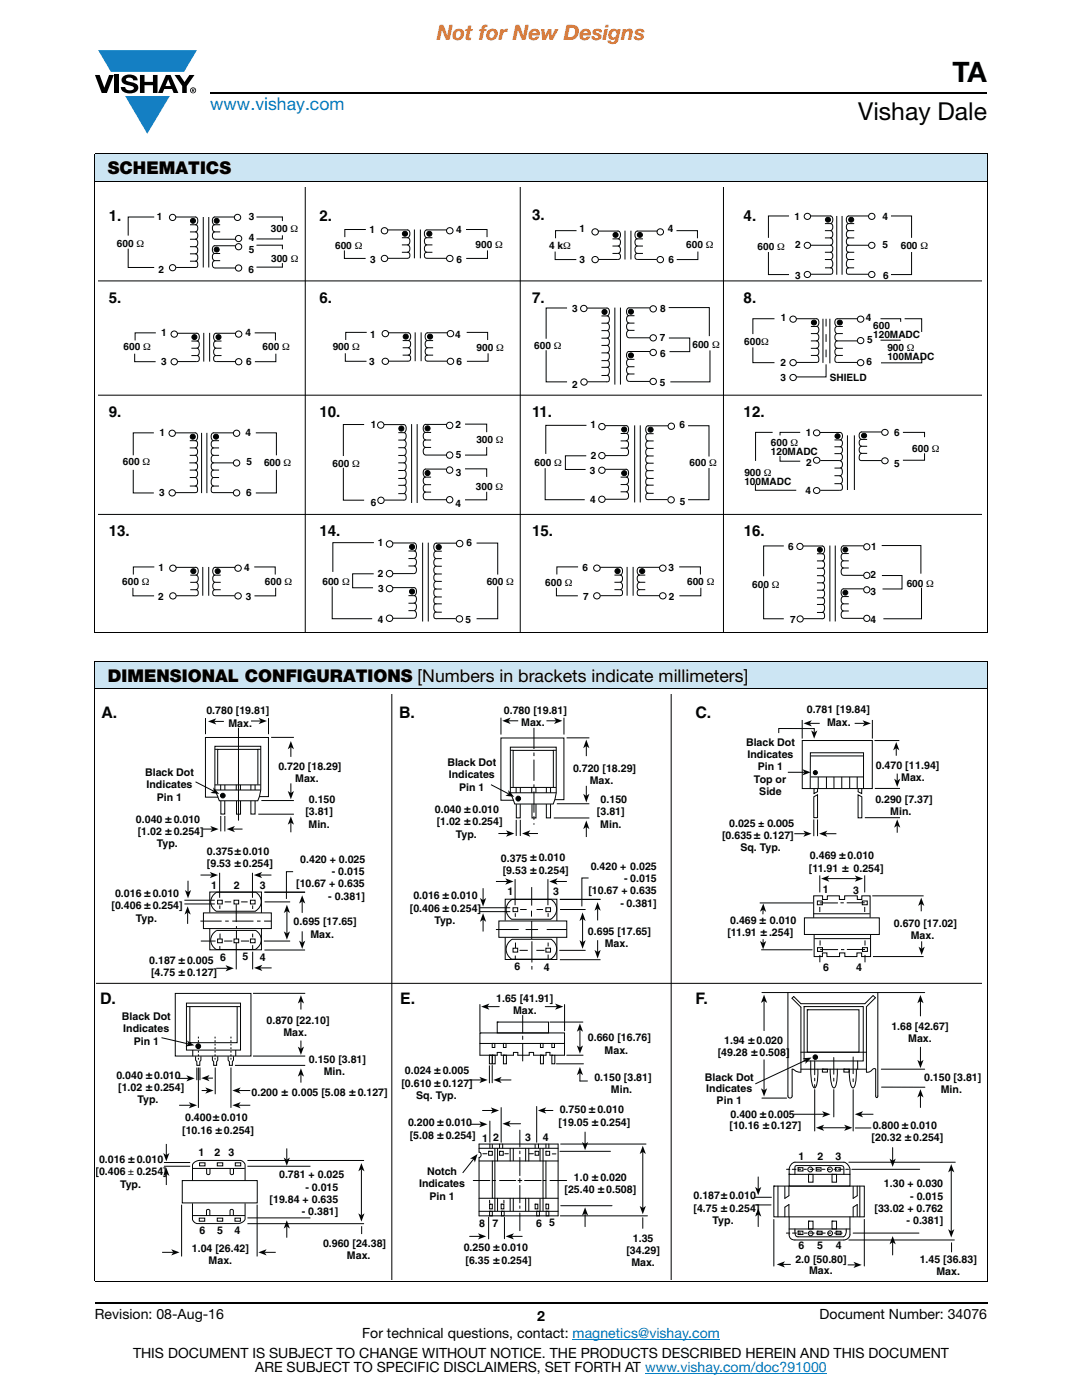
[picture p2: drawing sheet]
<svg xmlns="http://www.w3.org/2000/svg" width="216mm" height="279mm" viewBox="0 0 216 279" stroke-linecap="round" stroke-linejoin="round" font-family="sans-serif">
<defs><g id="words">
<text font-size="5.6" x="190.1" y="16.4">TA</text>
<text font-size="4.9" x="171.3" y="24">Vishay Dale</text>
<text font-size="4.2" fill="#f06b12" x="87.1" y="8">Not for New Designs</text>
<text font-size="3.5" fill="#007ec4" x="42" y="21.9">www.vishay.com</text>
<g font-size="3.5">
<text x="21.5" y="34.8">SCHEMATICS</text>
<text x="21.5" y="136">DIMENSIONAL CONFIGURATIONS [Numbers in brackets indicate millimeters]</text>
</g>
<g font-size="3.2" fill="#020404">
<text x="20.2" y="143.3">A.</text>
<text x="79.6" y="143.3">B.</text>
<text x="138.8" y="143.3">C.</text>
<text x="20" y="200.3">D.</text>
<text x="79.8" y="200.4">E.</text>
<text x="138.8" y="200.4">F.</text>
</g>
<g font-size="3" fill="#020404">
<text x="21.7" y="44.1">1.</text>
<text x="63.7" y="44.1">2.</text>
<text x="106.2" y="43.9">3.</text>
<text x="148.4" y="44.1">4.</text>
<text x="21.7" y="60.6">5.</text>
<text x="63.7" y="60.6">6.</text>
<text x="106.2" y="60.6">7.</text>
<text x="148.4" y="60.6">8.</text>
<text x="21.7" y="83.2">9.</text>
<text x="63.7" y="83.2">10.</text>
<text x="106.2" y="83.2">11 .</text>
<text x="148.4" y="83.2">12.</text>
<text x="21.7" y="106.9">13.</text>
<text x="63.8" y="106.9">14.</text>
<text x="106.2" y="106.9">15.</text>
<text x="148.4" y="106.9">16.</text>
</g>
<g font-size="2.8">
<text x="18.9" y="263.3">Revision: 08-Aug-16</text>
<text x="107.2" y="263.6">2</text>
<text x="163.6" y="263.3">Document Number: 34076</text>
<text x="72.3" y="267.1">For technical questions, contact: magnetics@vishay.com</text>
<text x="26.5" y="271">THIS DOCUMENT IS SUBJECT TO CHANGE WITHOUT NOTICE. THE PRODUCTS DESCRIBED HEREIN AND THIS DOCUMENT</text>
<text x="50.9" y="273.8">ARE SUBJECT TO SPECIFIC DISCLAIMERS, SET FORTH AT www.vishay.com/doc?91000</text>
</g>
<g font-size="2.5" fill="#020404">
<text x="32.9" y="164.2">±</text>
<text x="32.9" y="166.7">±</text>
<text x="92.5" y="162.2">±</text>
<text x="92.5" y="164.7">±</text>
<text x="150.3" y="167.4">±</text>
<text x="46.7" y="170.6">±</text>
<text x="46.7" y="173">±</text>
<text x="105.7" y="171.9">±</text>
<text x="167.4" y="171.5">±</text>
<text x="168" y="174">±</text>
<text x="28.7" y="179">±</text>
<text x="88.3" y="179.5">±</text>
<text x="105.7" y="174.4">±</text>
<text x="28.7" y="181.4">±</text>
<text x="88.3" y="181.9">±</text>
<text x="151.5" y="184.4">±</text>
<text x="151.7" y="186.8">±</text>
<text x="35.6" y="192.4">±</text>
<text x="35.6" y="194.8">±</text>
<text x="149.2" y="208.3">±</text>
<text x="29" y="215.2">±</text>
<text x="86.6" y="214.4">±</text>
<text x="149.8" y="210.8">±</text>
<text x="29" y="217.7">±</text>
<text x="56.1" y="218.7">±</text>
<text x="69.6" y="218.7">±</text>
<text x="86.6" y="216.9">±</text>
<text x="42.4" y="223.7">±</text>
<text x="42.9" y="226.2">±</text>
<text x="87.2" y="224.8">±</text>
<text x="87.2" y="227.2">±</text>
<text x="117.4" y="222.2">±</text>
<text x="118" y="224.7">±</text>
<text x="151.5" y="223.1">±</text>
<text x="152.1" y="225.4">±</text>
<text x="179.9" y="225.2">±</text>
<text x="180.5" y="227.7">±</text>
<text x="25.5" y="232.1">±</text>
<text x="118" y="235.7">±</text>
<text x="119.2" y="238.1">±</text>
<text x="143.8" y="239.3">±</text>
<text x="143.8" y="241.8">±</text>
<text x="98.3" y="249.8">±</text>
<text x="98.3" y="252.2">±</text>
</g>
<g font-size="2.1" fill="#020404">
<text x="41.2" y="142.6">0.780 [19.81]</text>
<text x="100.5" y="142.4">0.780 [19.81]</text>
<text x="161" y="142.3">0.781 [19.84]</text>
<text x="45.6" y="145.1">Max.</text>
<text x="104" y="144.9">Max.</text>
<text x="148.9" y="148.8">Black Dot</text>
<text x="165" y="144.8">Max.</text>
<text x="28.9" y="154.8">Black Dot</text>
<text x="55.6" y="153.7">0.720 [18.29]</text>
<text x="89.3" y="152.9">Black Dot</text>
<text x="89.6" y="155.4">Indicates</text>
<text x="114.3" y="154">0.720 [18.29]</text>
<text x="149.2" y="151.3">Indicates</text>
<text x="151.2" y="153.7">Pin 1</text>
<text x="174.8" y="153.5">0.470 [11.94]</text>
<text x="179.8" y="155.9">Max.</text>
<text x="29.2" y="157.3">Indicates</text>
<text x="31.3" y="159.8">Pin 1</text>
<text x="58.9" y="156.1">Max.</text>
<text x="61.6" y="160.2">0.150</text>
<text x="91.6" y="157.8">Pin 1</text>
<text x="117.7" y="156.4">Max.</text>
<text x="119.8" y="160.2">0.150</text>
<text x="150.4" y="156.2">Top or</text>
<text x="151.5" y="158.7">Side</text>
<text x="174.7" y="160.2">0.290 [7.37]</text>
<text x="27.1" y="164.2">0.040</text>
<text x="27.5" y="166.7">[1.02</text>
<text x="34.7" y="164.2">0.010</text>
<text x="34.7" y="166.7">0.254]</text>
<text x="60.9" y="162.7">[3.81]</text>
<text x="61.6" y="165.2">Min.</text>
<text x="86.8" y="162.2">0.040</text>
<text x="87.1" y="164.7">[1.02</text>
<text x="90.9" y="167.1">Typ.</text>
<text x="94.3" y="162.2">0.010</text>
<text x="94.3" y="164.7">0.254]</text>
<text x="119.1" y="162.7">[3.81]</text>
<text x="119.8" y="165.2">Min.</text>
<text x="144.1" y="167.4">[0.635</text>
<text x="145.5" y="165">0.025 ± 0.005</text>
<text x="152.4" y="167.4">0.127]</text>
<text x="177.6" y="162.7">Min.</text>
<text x="31.3" y="169.1">Typ.</text>
<text x="41.3" y="170.6">0.375</text>
<text x="41.3" y="173">[9.53</text>
<text x="48.5" y="170.6">0.010</text>
<text x="48.5" y="173">0.254]</text>
<text x="59.9" y="172.2">0.420 + 0.025</text>
<text x="100" y="171.9">0.375</text>
<text x="107.5" y="171.9">0.010</text>
<text x="117.9" y="173.5">0.420 + 0.025</text>
<text x="147.7" y="169.9">Sq. Typ.</text>
<text x="161.4" y="174">[11.91</text>
<text x="161.6" y="171.5">0.469</text>
<text x="169.1" y="171.5">0.010</text>
<text x="170.3" y="174">0.254]</text>
<text x="23" y="179">0.016</text>
<text x="30.5" y="179">0.010</text>
<text x="42.2" y="177.5">1</text>
<text x="46.7" y="177.5">2</text>
<text x="51.9" y="177.5">3</text>
<text x="59.1" y="177.1">[10.67 + 0.635</text>
<text x="65.5" y="179.6">- 0.381]</text>
<text x="66.2" y="174.6">- 0.015</text>
<text x="82.5" y="179.5">0.016</text>
<text x="90" y="179.5">0.010</text>
<text x="100.3" y="174.4">[9.53</text>
<text x="101.3" y="178.7">1</text>
<text x="107.5" y="174.4">0.254]</text>
<text x="110.4" y="178.7">3</text>
<text x="117.4" y="178.5">[10.67 + 0.635</text>
<text x="124.5" y="176">- 0.015</text>
<text x="164.2" y="178.2">1</text>
<text x="170.2" y="178.5">3</text>
<text x="22.3" y="181.4">[0.406</text>
<text x="27.1" y="183.9">Typ.</text>
<text x="30.5" y="181.4">0.254]</text>
<text x="58.6" y="184.6">0.695 [17.65]</text>
<text x="81.8" y="181.9">[0.406</text>
<text x="86.7" y="184.4">Typ.</text>
<text x="90" y="181.9">0.254]</text>
<text x="123.8" y="180.9">- 0.381]</text>
<text x="145.7" y="184.4">0.469</text>
<text x="153.6" y="184.4">0.010</text>
<text x="178.4" y="185">0.670 [17.02]</text>
<text x="43.9" y="191.8">6</text>
<text x="48.4" y="191.7">5</text>
<text x="51.8" y="191.8">4</text>
<text x="61.9" y="187.1">Max.</text>
<text x="117.3" y="186.5">0.695 [17.65]</text>
<text x="120.7" y="189">Max.</text>
<text x="145.1" y="186.8">[11.91</text>
<text x="153.5" y="186.8">.254]</text>
<text x="181.7" y="187.5">Max.</text>
<text x="29.8" y="192.4">0.187</text>
<text x="30.2" y="194.8">[4.75</text>
<text x="37.3" y="192.4">0.005</text>
<text x="37.3" y="194.8">0.127]</text>
<text x="102.6" y="193.7">6</text>
<text x="108.5" y="193.8">4</text>
<text x="164.3" y="193.8">6</text>
<text x="170.8" y="193.8">4</text>
<text x="24.3" y="203.5">Black Dot</text>
<text x="99" y="200">1.65 [41.91]</text>
<text x="102.4" y="202.4">Max.</text>
<text x="24.6" y="206">Indicates</text>
<text x="26.7" y="208.5">Pin 1</text>
<text x="53.2" y="204.3">0.870 [22.10]</text>
<text x="56.5" y="206.8">Max.</text>
<text x="117.3" y="207.8">0.660 [16.76]</text>
<text x="144.5" y="208.3">1.94</text>
<text x="151" y="208.3">0.020</text>
<text x="177.9" y="205.5">1.68 [42.67]</text>
<text x="181.2" y="208">Max.</text>
<text x="23.2" y="215.2">0.040</text>
<text x="30.8" y="215.2">0.010</text>
<text x="61.6" y="212.1">0.150 [3.81]</text>
<text x="64.6" y="214.5">Min.</text>
<text x="80.8" y="214.4">0.024</text>
<text x="88.3" y="214.4">0.005</text>
<text x="118.6" y="215.7">0.150 [3.81]</text>
<text x="120.6" y="210.3">Max.</text>
<text x="140.6" y="215.7">Black Dot</text>
<text x="143.2" y="210.8">[49.28</text>
<text x="151.5" y="210.8">0.508]</text>
<text x="184.4" y="215.7">0.150 [3.81]</text>
<text x="23.6" y="217.7">[1.02</text>
<text x="27.4" y="220.2">Typ.</text>
<text x="30.8" y="217.7">0.254]</text>
<text x="50.2" y="218.7">0.200</text>
<text x="58.3" y="218.7">0.005 [5.08</text>
<text x="71.4" y="218.7">0.127]</text>
<text x="80.1" y="216.9">[0.610</text>
<text x="83.1" y="219.4">Sq. Typ.</text>
<text x="88.3" y="216.9">0.127]</text>
<text x="121.9" y="218.2">Min.</text>
<text x="140.9" y="218">Indicates</text>
<text x="143" y="220.3">Pin 1</text>
<text x="187.7" y="218.2">Min.</text>
<text x="36.4" y="226.2">[10.16</text>
<text x="36.9" y="223.7">0.400</text>
<text x="44.1" y="223.7">0.010</text>
<text x="44.7" y="226.2">0.254]</text>
<text x="81.4" y="224.8">0.200</text>
<text x="81.8" y="227.2">[5.08</text>
<text x="88.9" y="224.8">0.010</text>
<text x="88.9" y="227.2">0.254]</text>
<text x="96.2" y="227.8">1</text>
<text x="98.4" y="227.7">2</text>
<text x="104.8" y="227.7">3</text>
<text x="108.3" y="227.6">4</text>
<text x="111.5" y="224.7">[19.05</text>
<text x="111.7" y="222.2">0.750</text>
<text x="119.2" y="222.2">0.010</text>
<text x="119.8" y="224.7">0.254]</text>
<text x="145.6" y="225.4">[10.16</text>
<text x="145.8" y="223.1">0.400</text>
<text x="153.3" y="223.1">0.005</text>
<text x="153.9" y="225.4">0.127]</text>
<text x="173.9" y="227.7">[20.32</text>
<text x="174.1" y="225.2">0.800</text>
<text x="181.7" y="225.2">0.010</text>
<text x="182.2" y="227.7">0.254]</text>
<text x="19.8" y="232.1">0.016</text>
<text x="27.3" y="232.1">0.010</text>
<text x="39.6" y="230.7">1</text>
<text x="42.8" y="230.6">2</text>
<text x="45.6" y="230.6">3</text>
<text x="159.3" y="231.6">1</text>
<text x="163.1" y="231.4">2</text>
<text x="166.7" y="231.4">3</text>
<text x="19.1" y="234.6">[0.406 ± 0.254]</text>
<text x="24" y="237">Typ.</text>
<text x="55.7" y="235.2">0.781 + 0.025</text>
<text x="60.9" y="237.6">- 0.015</text>
<text x="83.6" y="237">Indicates</text>
<text x="85.2" y="234.5">Notch</text>
<text x="85.7" y="239.4">Pin 1</text>
<text x="112.6" y="238.1">[25.40</text>
<text x="114.5" y="235.7">1.0</text>
<text x="119.8" y="235.7">0.020</text>
<text x="121" y="238.1">0.508]</text>
<text x="138.4" y="239.3">0.187</text>
<text x="145.6" y="239.3">0.010</text>
<text x="176.4" y="237">1.30 + 0.030</text>
<text x="181.6" y="239.4">- 0.015</text>
<text x="53.8" y="240.1">[19.84 + 0.635</text>
<text x="60.2" y="242.6">- 0.381]</text>
<text x="95.6" y="244.8">8</text>
<text x="98.3" y="244.8">7</text>
<text x="107" y="244.8">6</text>
<text x="109.6" y="244.7">5</text>
<text x="138.4" y="241.8">[4.75</text>
<text x="142.2" y="244.3">Typ.</text>
<text x="145.6" y="241.8">0.254]</text>
<text x="174.5" y="241.9">[33.02 + 0.762</text>
<text x="180.9" y="244.4">- 0.381]</text>
<text x="38.3" y="249.9">1.04 [26.42]</text>
<text x="39.8" y="246.3">6</text>
<text x="43.3" y="246.3">5</text>
<text x="46.8" y="246.3">4</text>
<text x="64.5" y="248.8">0.960 [24.38]</text>
<text x="69.2" y="251.2">Max.</text>
<text x="92.5" y="249.8">0.250</text>
<text x="100.1" y="249.8">0.010</text>
<text x="125" y="250.2">[34.29]</text>
<text x="126.3" y="247.8">1.35</text>
<text x="159.3" y="249.3">6</text>
<text x="163.1" y="249.4">5</text>
<text x="166.7" y="249.4">4</text>
<text x="41.6" y="252.3">Max.</text>
<text x="92.9" y="252.2">[6.35</text>
<text x="100.1" y="252.2">0.254]</text>
<text x="126" y="252.7">Max.</text>
<text x="158.7" y="252">2.0 [50.80]</text>
<text x="161.5" y="254.3">Max.</text>
<text x="183.5" y="252.1">1.45 [36.83]</text>
<text x="186.9" y="254.4">Max.</text>
</g>
<g font-size="2" fill="#020404">
<text x="31.3" y="44">1</text>
<text x="49.7" y="44">3</text>
<text x="54" y="46.4">300 Ω</text>
<text x="73.8" y="46.4">1</text>
<text x="91.1" y="46.4">4</text>
<text x="115.6" y="46.4">1</text>
<text x="133.2" y="46.4">4</text>
<text x="158.5" y="43.8">1</text>
<text x="176.1" y="43.8">4</text>
<text x="23.3" y="49.3">600 Ω</text>
<text x="49.7" y="48.2">4</text>
<text x="49.7" y="50.5">5</text>
<text x="54.1" y="52.2">300 Ω</text>
<text x="66.9" y="49.6">600 Ω</text>
<text x="73.9" y="52.4">3</text>
<text x="91.1" y="52.5">6</text>
<text x="94.9" y="49.5">900 Ω</text>
<text x="109.6" y="49.6">4 kΩ</text>
<text x="115.6" y="52.4">3</text>
<text x="133.4" y="52.5">6</text>
<text x="136.9" y="49.5">600 Ω</text>
<text x="151.2" y="49.8">600 Ω</text>
<text x="158.6" y="49.6">2</text>
<text x="176.1" y="49.6">5</text>
<text x="179.7" y="49.8">600 Ω</text>
<text x="31.6" y="54.4">2</text>
<text x="49.6" y="54.5">6</text>
<text x="158.7" y="55.7">3</text>
<text x="176.2" y="55.7">6</text>
<text x="114.2" y="62.3">3</text>
<text x="131.7" y="62.3">8</text>
<text x="155.8" y="64.1">1</text>
<text x="172.7" y="64.1">4</text>
<text x="174.2" y="65.7">600</text>
<text x="24.7" y="69.9">600 Ω</text>
<text x="32.2" y="67.2">1</text>
<text x="49" y="67.2">4</text>
<text x="52.4" y="69.8">600 Ω</text>
<text x="66.4" y="69.9">900 Ω</text>
<text x="73.9" y="67.4">1</text>
<text x="90.9" y="67.4">4</text>
<text x="95.1" y="70.1">900 Ω</text>
<text x="106.6" y="69.6">600 Ω</text>
<text x="131.6" y="68">7</text>
<text x="131.7" y="71.2">6</text>
<text x="138.2" y="69.4">600 Ω</text>
<text x="148.5" y="68.9">600Ω</text>
<text x="173" y="68.5">5</text>
<text x="174.2" y="67.5">120MADC</text>
<text x="177.1" y="70">900 Ω</text>
<text x="177.1" y="71.9">100MADC</text>
<text x="32.1" y="72.9">3</text>
<text x="49.1" y="72.9">6</text>
<text x="73.7" y="72.9">3</text>
<text x="91.1" y="72.9">6</text>
<text x="114.2" y="77.4">2</text>
<text x="131.6" y="77.1">5</text>
<text x="155.7" y="73">2</text>
<text x="155.7" y="76">3</text>
<text x="165.6" y="76.1">SHIELD</text>
<text x="172.9" y="72.8">6</text>
<text x="31.8" y="87">1</text>
<text x="49" y="87">4</text>
<text x="74" y="85.4">1</text>
<text x="90.9" y="85.4">2</text>
<text x="95.1" y="88.5">300 Ω</text>
<text x="117.8" y="85.4">1</text>
<text x="135.6" y="85.4">6</text>
<text x="153.8" y="89">600 Ω</text>
<text x="160.8" y="87">1</text>
<text x="178.4" y="87">6</text>
<text x="24.5" y="92.9">600 Ω</text>
<text x="49.2" y="92.9">5</text>
<text x="52.7" y="92.9">600 Ω</text>
<text x="66.4" y="93.2">600 Ω</text>
<text x="91" y="91.5">5</text>
<text x="91" y="95.1">3</text>
<text x="106.7" y="93">600 Ω</text>
<text x="117.7" y="94.6">3</text>
<text x="117.9" y="91.6">2</text>
<text x="137.6" y="93">600 Ω</text>
<text x="148.5" y="94.9">900 Ω</text>
<text x="153.8" y="90.9">120MADC</text>
<text x="160.8" y="93.1">2</text>
<text x="178.4" y="93.1">5</text>
<text x="182" y="90.2">600 Ω</text>
<text x="31.8" y="99">3</text>
<text x="49.1" y="99">6</text>
<text x="74" y="101.1">6</text>
<text x="90.9" y="101.2">4</text>
<text x="95" y="97.7">300 Ω</text>
<text x="117.8" y="100.4">4</text>
<text x="135.7" y="100.7">5</text>
<text x="148.5" y="96.8">100MADC</text>
<text x="160.8" y="98.7">4</text>
<text x="31.7" y="114">1</text>
<text x="48.7" y="114">4</text>
<text x="75.4" y="109">1</text>
<text x="93.1" y="109.1">6</text>
<text x="116.3" y="114">6</text>
<text x="133.4" y="114">3</text>
<text x="157.3" y="109.7">6</text>
<text x="173.8" y="109.8">1</text>
<text x="24.4" y="116.8">600 Ω</text>
<text x="31.6" y="119.8">2</text>
<text x="49" y="119.7">3</text>
<text x="52.8" y="116.8">600 Ω</text>
<text x="64.3" y="116.8">600 Ω</text>
<text x="75.4" y="115.2">2</text>
<text x="75.5" y="118.2">3</text>
<text x="97.1" y="116.7">600 Ω</text>
<text x="108.8" y="116.9">600 Ω</text>
<text x="116.4" y="119.8">7</text>
<text x="133.4" y="119.8">2</text>
<text x="137.1" y="116.7">600 Ω</text>
<text x="150.1" y="117.3">600 Ω</text>
<text x="173.7" y="118.7">3</text>
<text x="173.7" y="115.3">2</text>
<text x="180.9" y="117.1">600 Ω</text>
<text x="75.4" y="124.3">4</text>
<text x="92.9" y="124.4">5</text>
<text x="157.6" y="124.4">7</text>
<text x="173.7" y="124.4">4</text>
</g>
</g></defs>
<g fill="#147fc3">
<path d="M19.6 10h19.7l-2.6 4.3h-1.1h-13.5z"/>
<path d="M25 19.2h8.9l-4.5 7.5z"/>
</g>
<g fill="#000">
<path d="M18.9 15h1l.9 2.5 1-2.5h.9l-1.4 3.6h-1zM22.9 15h.9v3.6h-.9zM24.6 15.3a2.1 2.1 0 0 1 2.8 .3l.1 .4h-.9a.79 .79 0 0 0-.7-.5 .79 .79 0 0 0-.8 .4l.3 .3 1 .2a1.08 1.08 0 0 1 1.2 1 1.08 1.08 0 0 1-1.1 1.2 1.73 1.73 0 0 1-2.4-1.2h.9a.96 .96 0 0 0 .8 .6 .96 .96 0 0 0 .9-.4 1.31 1.31 0 0 0-1.2-.6 1.03 1.03 0 0 1-1.1-.6 1.03 1.03 0 0 1 .2-1.1zM27.9 15h.9v1.3h1.7v-1.3h.9v3.6h-.9v-1.6h-1.7v1.6h-.9zM34.8 15h1.1l.9 1.4 1-1.4h1l-1.5 2.2v1.4h-.9v-1.4z"/>
<path d="M33.6 15.9l.5 1.3h-1.1zM33.1 15l-1.6 3.6h1l.3-.8h1.5l.3 .8h1l-1.6-3.6z"/>
<path d="M38.4 17.8h.2v.2h-.2zM38.3 17.7v.7h.1v-.3l.4 .3-.2-.3 .2-.2-.1-.2z"/>
<path d="M38.1 18a.46 .46 0 0 1 .9 0 .46 .46 0 0 1-.9 0zM37.9 18a.6 .6 0 0 0 1.2 0 .6 .6 0 0 0-1.2 0z"/>
</g>
<path d="M42 18.6h155M18.9 260h178.1" fill="none" stroke="#000" stroke-width=".36"/>
<path d="M114.3 267.3h29.3M128.7 274h36.3" fill="none" stroke="#007ec4" stroke-width=".2"/>
<g fill="#cce5f3">
<path d="M18.9 30.7h178.1v5.5h-178.1z"/>
<path d="M18.9 131.9h178.1v5.5h-178.1z"/>
</g>
<path d="M18.9 30.7h178.1M18.9 36.2h178.1M18.9 30.8v95.4M197 30.8v95.4M18.9 126.3h178.1M18.9 131.9h178.1M18.9 137.4h178.1M18.9 132v123.7M197 132v123.7M18.9 255.7h178.1" fill="none" stroke="#000" stroke-width=".2"/>
<path d="M19.7 37.4h176.2v88.6h-176.2z" fill="#fff"/>
<g fill="none" stroke="#020404" stroke-width=".2">
<path d="M129.3 85h4M129.3 99.7h3.9M129.4 89.5a.8 .8 0 0 0-.6 .8 .8 .8 0 0 0 .6 .7M129.4 91a.76 .76 0 0 0-.6 .7 .76 .76 0 0 0 .6 .7M129.4 93.9h1M129.4 92.4h1M129.4 91h1M129.4 88h1M129.4 88a.78 .78 0 0 0-.6 .8 .78 .78 0 0 0 .6 .7h1M129.4 85a.83 .83 0 0 0-.6 .8 .83 .83 0 0 0 .6 .7l1 .1M129.4 93.9l-.3 .1a.91 .91 0 0 0 .3 1.5M129.4 92.4a.79 .79 0 0 0-.6 .8 .79 .79 0 0 0 .6 .7"/>
<path d="M129.4 86.5a.75 .75 0 0 0-.6 .8 .75 .75 0 0 0 .6 .7"/>
<circle cx="120.1" cy="93.9" r=".64"/>
<circle cx="120.1" cy="99.6" r=".64"/>
<circle cx="133.9" cy="99.8" r=".64"/>
<circle cx="133.9" cy="85.1" r=".64"/>
</g>
<circle cx="129.8" cy="85.8" r=".5" fill="#020404"/>
<g fill="none" stroke="#020404" stroke-width=".2">
<path d="M126.6 84.9v15.4M127.8 84.9v15.4"/>
<circle cx="129.8" cy="85.8" r=".5"/>
</g>
<circle cx="124.5" cy="94.4" r=".5" fill="#020404"/>
<g fill="none" stroke="#020404" stroke-width=".2">
<path d="M108.8 93.4v6.3h7.9M117 84.9h-8.1v5.7M120.7 99.6h4.2M120.7 93.7h4.3M123.8 98.2h1.1M123.8 96.7h1.1M124.9 95.2a.75 .75 0 0 1 .5 .7 .75 .75 0 0 1-.5 .8 .77 .77 0 0 1 .5 .7 .77 .77 0 0 1-.5 .7M124.9 93.7a.83 .83 0 0 1 .5 .7 .83 .83 0 0 1-.5 .8h-1.1M124.9 98.2a.78 .78 0 0 1 .5 .7 .78 .78 0 0 1-.5 .7M129.4 98.5h1M129.4 96.8h1M129.4 96.8h-.3a1.01 1.01 0 0 0 .3 1.6 .65 .65 0 0 0-.6 .7 .65 .65 0 0 0 .6 .6"/>
<path d="M130.4 95.5h-1a.69 .69 0 0 0-.6 .7 .69 .69 0 0 0 .6 .6M137.3 85h4.2v6.1M141.5 93.4v6.3h-4.2"/>
<circle cx="120.1" cy="85.1" r=".64"/>
<circle cx="120.1" cy="90.9" r=".64"/>
<circle cx="124.5" cy="94.4" r=".5"/>
</g>
<circle cx="124.5" cy="85.7" r=".5" fill="#020404"/>
<g fill="none" stroke="#020404" stroke-width=".2">
<path d="M117 91h-4.2v2.7h4M120.7 90.9h4.2M120.7 84.9h4.3M123.8 89.4h1.1M123.8 88h1.1M124.9 86.5a.75 .75 0 0 1 .5 .7 .75 .75 0 0 1-.5 .8M124.9 88a.75 .75 0 0 1 .5 .7 .75 .75 0 0 1-.5 .7 .78 .78 0 0 1 .5 .8 .78 .78 0 0 1-.5 .7M124.9 85a.83 .83 0 0 1 .5 .7 .83 .83 0 0 1-.5 .8h-1.1M119.7 113.2h4.1M119.8 118.9h3.9M122.6 116.2h1.1a.76 .76 0 0 1 .5 .8 .76 .76 0 0 1-.6 .7M122.6 117.7h1.1"/>
<path d="M122.6 114.8h1.1M123.7 114.8a.74 .74 0 0 1 .5 .7 .74 .74 0 0 1-.5 .7M123.7 113.2a.82 .82 0 0 1 .5 .8 .82 .82 0 0 1-.5 .8M123.7 117.7a.6 .6 0 0 1 .5 .6 .6 .6 0 0 1-.6 .6"/>
<circle cx="124.5" cy="85.7" r=".5"/>
</g>
<circle cx="123.2" cy="114" r=".5" fill="#020404"/>
<g fill="none" stroke="#020404" stroke-width=".2">
<path d="M111 117.3v1.6h4.3M115.3 113.1h-4.2v1.6M125.1 113.1v5.8M126.3 113.1v5.8M127.6 113.2h4.1M127.7 117.7a.6 .6 0 0 0-.6 .6 .6 .6 0 0 0 .6 .6h3.9M127.7 114.8h1.1M127.7 113.2a.82 .82 0 0 0-.6 .8 .82 .82 0 0 0 .6 .8M127.7 114.8a.74 .74 0 0 0-.6 .7 .74 .74 0 0 0 .6 .7M128.8 116.2h-1.1a.76 .76 0 0 0-.6 .8 .76 .76 0 0 0 .6 .7h1.1"/>
<circle cx="119.1" cy="113.4" r=".64"/>
<circle cx="119.1" cy="118.9" r=".64"/>
<circle cx="123.2" cy="114" r=".5"/>
</g>
<circle cx="128.1" cy="114" r=".5" fill="#020404"/>
<g fill="none" stroke="#020404" stroke-width=".2">
<path d="M117.1 61.5h4.1M117.2 76.2h3.9M120 67.5h1.1a.75 .75 0 0 1 .5 .7 .75 .75 0 0 1-.5 .7M120 66h1.1a.8 .8 0 0 1 .5 .8 .8 .8 0 0 1-.6 .7M120 70.4h1.1M120 68.9h1.1M120 64.5h1.1M120 63.1h1.1M121 63a.75 .75 0 0 1 .6 .8 .75 .75 0 0 1-.5 .7M121.1 70.4h.2a.91 .91 0 0 1-.2 1.5M121.1 68.9a.79 .79 0 0 1 .5 .8 .79 .79 0 0 1-.5 .7M121.1 61.5a.83 .83 0 0 1 .5 .8 .83 .83 0 0 1-.5 .7"/>
<path d="M121.1 64.5a.78 .78 0 0 1 .5 .7 .78 .78 0 0 1-.6 .8M135.5 113.1h4.3v1.6M139.8 117.3v1.6h-4.2"/>
<circle cx="116.5" cy="61.6" r=".64"/>
<circle cx="116.5" cy="76.2" r=".64"/>
<circle cx="130.3" cy="76.1" r=".64"/>
<circle cx="130.3" cy="70.3" r=".64"/>
<circle cx="128.1" cy="114" r=".5"/>
<circle cx="132.3" cy="118.9" r=".64"/>
<circle cx="132.3" cy="113.4" r=".64"/>
</g>
<circle cx="120.6" cy="62.3" r=".5" fill="#020404"/>
<g fill="none" stroke="#020404" stroke-width=".2">
<path d="M122.7 61.4v15.4M123.8 61.4v15.4"/>
<circle cx="120.6" cy="62.3" r=".5"/>
</g>
<circle cx="125.9" cy="70.9" r=".5" fill="#020404"/>
<g fill="none" stroke="#020404" stroke-width=".2">
<path d="M109 69.9v6.3h4.1M113.1 61.5h-4.1v6.1M120 73.3h1.3a.99 .99 0 0 1-.2 1.6M120 72h1.1a.69 .69 0 0 1 .5 .6 .69 .69 0 0 1-.6 .7M120 74.9h1.1M121.1 74.9a.65 .65 0 0 1 .5 .7 .65 .65 0 0 1-.6 .6M125.5 70.2h4.2M125.5 73.2h1.1M125.6 71.7h1M125.6 76.1h4.1M125.6 74.6h1M125.6 74.6a.78 .78 0 0 0-.6 .8 .78 .78 0 0 0 .6 .7"/>
<path d="M125.6 70.2a.83 .83 0 0 0-.6 .7 .83 .83 0 0 0 .5 .8M125.6 73.2a.75 .75 0 0 0-.6 .7 .75 .75 0 0 0 .6 .7M125.6 71.7a.75 .75 0 0 0-.6 .7 .75 .75 0 0 0 .6 .8M133.4 61.4h8.1v5.7M141.7 69.9v6.3h-7.9"/>
<circle cx="125.9" cy="70.9" r=".5"/>
<circle cx="130.3" cy="61.6" r=".64"/>
<circle cx="130.3" cy="67.4" r=".64"/>
</g>
<circle cx="125.9" cy="62.2" r=".5" fill="#020404"/>
<g fill="none" stroke="#020404" stroke-width=".2">
<path d="M119.3 46.1h4.1M119.4 51.8h3.9M122.2 50.6h1.1M122.2 49.1h1.1M122.2 47.7h1.1M123.3 47.7a.74 .74 0 0 1 .5 .7 .74 .74 0 0 1-.5 .7M123.3 46.1a.82 .82 0 0 1 .5 .8 .82 .82 0 0 1-.5 .8M123.3 49.1a.77 .77 0 0 1 .5 .8 .77 .77 0 0 1-.6 .7M123.3 50.6a.6 .6 0 0 1 .5 .6 .6 .6 0 0 1-.6 .6M125.5 61.4h4.2M125.5 63h1.1M125.6 67.4h4.1"/>
<path d="M125.6 65.9h1M125.6 65.9a.78 .78 0 0 0-.6 .8 .78 .78 0 0 0 .6 .7M125.6 61.4a.83 .83 0 0 0-.6 .8 .83 .83 0 0 0 .5 .8M125.6 63a.75 .75 0 0 0-.6 .7 .75 .75 0 0 0 .6 .8M126.6 64.5h-1a.75 .75 0 0 0-.6 .7 .75 .75 0 0 0 .6 .7M133.5 67.5h4.1v2.7h-4"/>
<circle cx="125.9" cy="62.2" r=".5"/>
</g>
<circle cx="122.8" cy="46.9" r=".5" fill="#020404"/>
<g fill="none" stroke="#020404" stroke-width=".2">
<path d="M110.8 50.2v1.6h4.2M115 46h-4.1v1.5M124.7 46v5.8M125.9 46v5.8M127.1 46.1h4.1M127.2 50.6a.6 .6 0 0 0-.5 .6 .6 .6 0 0 0 .6 .6h3.8M127.2 49.1h1.1M127.2 49.1a.77 .77 0 0 0-.5 .7 .77 .77 0 0 0 .6 .8h1M127.2 46.1a.82 .82 0 0 0-.5 .8 .82 .82 0 0 0 .5 .8h1.1M127.3 47.7a.74 .74 0 0 0-.6 .7 .74 .74 0 0 0 .5 .7"/>
<circle cx="118.7" cy="51.8" r=".64"/>
<circle cx="118.7" cy="46.3" r=".64"/>
<circle cx="122.8" cy="46.9" r=".5"/>
</g>
<circle cx="127.7" cy="46.9" r=".5" fill="#020404"/>
<g fill="none" stroke="#020404" stroke-width=".2">
<path d="M135 46h4.2v1.5M139.3 50.2v1.6h-4.3M161.7 43.1h4M161.8 48.9h3.8a.73 .73 0 0 1 .6 .7 .73 .73 0 0 1-.6 .7 .76 .76 0 0 1 .6 .8 .76 .76 0 0 1-.6 .7h-1M161.8 54.7h3.8M164.6 47.5h1.1a.77 .77 0 0 1 .5 .7 .77 .77 0 0 1-.6 .7M164.6 50.3h1M164.6 46h1M165.6 44.6a.73 .73 0 0 1 .6 .7 .73 .73 0 0 1-.6 .7 .75 .75 0 0 1 .6 .8 .75 .75 0 0 1-.6 .7M165.6 43.1a.8 .8 0 0 1 .6 .8 .8 .8 0 0 1-.5 .7h-1.1M165.6 53.4a.65 .65 0 0 1 .6 .7 .65 .65 0 0 1-.6 .6"/>
<circle cx="127.7" cy="46.9" r=".5"/>
<circle cx="131.8" cy="46.3" r=".64"/>
<circle cx="131.8" cy="51.8" r=".64"/>
<circle cx="161.1" cy="54.8" r=".63"/>
<circle cx="161.1" cy="43.2" r=".63"/>
</g>
<circle cx="165.2" cy="43.9" r=".49" fill="#020404"/>
<g fill="none" stroke="#020404" stroke-width=".2">
<path d="M153.3 50.3v4.5h4.1M157.4 43.1h-4.1v4.4M164.6 53.5h1.1M165.6 51.8a.92 .92 0 0 1 .6 .8 .92 .92 0 0 1-.6 .9M167 43.1v11.7M168 43.1v11.7M169.3 43.1h4M169.4 44.6h1M169.4 54.7h3.8M169.4 50.3h1.1M169.4 46h1.1M169.4 46a.75 .75 0 0 0-.5 .8 .75 .75 0 0 0 .5 .7"/>
<path d="M169.4 53.4a.65 .65 0 0 0-.5 .7 .65 .65 0 0 0 .5 .6M169.4 43.1a.8 .8 0 0 0-.5 .8 .8 .8 0 0 0 .5 .7M169.4 50.3a.76 .76 0 0 0-.5 .8 .76 .76 0 0 0 .5 .7h1.1M169.4 44.6a.73 .73 0 0 0-.5 .7 .73 .73 0 0 0 .5 .7M170.5 47.5h-1.1a.77 .77 0 0 0-.5 .7 .77 .77 0 0 0 .5 .7M173.3 48.9h-3.9a.73 .73 0 0 0-.5 .7 .73 .73 0 0 0 .5 .7"/>
<circle cx="161.1" cy="49" r=".63"/>
<circle cx="165.2" cy="43.9" r=".49"/>
<circle cx="173.9" cy="54.8" r=".63"/>
<circle cx="173.9" cy="43.2" r=".63"/>
</g>
<circle cx="169.8" cy="43.9" r=".49" fill="#020404"/>
<g fill="none" stroke="#020404" stroke-width=".2">
<path d="M169.4 53.5h1M169.4 51.8a.92 .92 0 0 0-.5 .8 .92 .92 0 0 0 .5 .8M177.8 43.1h4.1v4.4M181.9 50.3v4.5h-4.1M158.9 63.6h4.1M159 72.3h3.9M161.8 69.5h1.1a.74 .74 0 0 1 .5 .7 .74 .74 0 0 1-.5 .7M161.8 68h1.1a.78 .78 0 0 1 .5 .8 .78 .78 0 0 1-.6 .7M161.8 66.6h1.1a.76 .76 0 0 1 .5 .7 .76 .76 0 0 1-.6 .7M161.8 70.9h1.1M162.8 65.1a.73 .73 0 0 1 .6 .8 .73 .73 0 0 1-.5 .7M162.8 63.6a.81 .81 0 0 1 .6 .8 .81 .81 0 0 1-.5 .7l-1.1 .1"/>
<path d="M162.9 70.9l.2 .1a.87 .87 0 0 1 0 1.3h-.3"/>
<circle cx="169.8" cy="43.9" r=".49"/>
<circle cx="173.9" cy="49" r=".63"/>
<circle cx="158.2" cy="72.4" r=".64"/>
<circle cx="158.2" cy="63.7" r=".64"/>
</g>
<circle cx="162.4" cy="64.4" r=".5" fill="#020404"/>
<g fill="none" stroke="#020404" stroke-width=".2">
<path d="M150.2 69.3v3.1h4.3M154.5 63.6h-4.3v3.1M164.2 63.6v8.8M164.8 72.7v2.5h-5.9M165.6 63.6v8.9M167 63.6h4.1M167.1 72.3h3.9M167.1 70.9h1.1M167.1 70.9l-.2 .1a.87 .87 0 0 0 0 1.3h.3M167.1 63.6a.81 .81 0 0 0-.5 .8 .81 .81 0 0 0 .5 .7l1.1 .1M167.1 65.1a.73 .73 0 0 0-.5 .8 .73 .73 0 0 0 .5 .7M168.2 69.5h-1.1a.74 .74 0 0 0-.5 .7 .74 .74 0 0 0 .5 .7"/>
<path d="M168.2 66.6h-1.1a.76 .76 0 0 0-.5 .7 .76 .76 0 0 0 .6 .7M171 68h-3.9a.78 .78 0 0 0-.5 .8 .78 .78 0 0 0 .6 .7M183.9 71.1v1.3h-8.1"/>
<circle cx="158.2" cy="75.3" r=".64"/>
<circle cx="162.4" cy="64.4" r=".5"/>
<circle cx="171.7" cy="72.4" r=".64"/>
<circle cx="171.7" cy="63.7" r=".64"/>
</g>
<path d="M164.8 63.6v8.7" fill="none" stroke="#020404" stroke-width=".2" stroke-dasharray="1.5 1.5" stroke-linecap="butt"/>
<circle cx="167.6" cy="64.4" r=".5" fill="#020404"/>
<g fill="none" stroke="#020404" stroke-width=".2">
<path d="M175.7 63.6h4v.6M175.7 67.9h4M180.5 63.6h3.4v2.7M171.9 86.2h4M172 91.9h3.9M172 90.5h1M172 89.1h1M172 86.2a.77 .77 0 0 0-.6 .7 .77 .77 0 0 0 .6 .8h1M172 87.7a.7 .7 0 0 0-.6 .7 .7 .7 0 0 0 .6 .7 .74 .74 0 0 0-.6 .7 .74 .74 0 0 0 .6 .7 .81 .81 0 0 0-.3 1.4h.3"/>
<circle cx="167.6" cy="64.4" r=".5"/>
<circle cx="171.7" cy="68" r=".64"/>
<circle cx="176.6" cy="92" r=".63"/>
<circle cx="176.6" cy="86.3" r=".63"/>
</g>
<circle cx="172.4" cy="86.9" r=".49" fill="#020404"/>
<g fill="none" stroke="#020404" stroke-width=".2">
<path d="M150.7 96.6v1.2h8.2M163.6 86.3h4.1M163.7 91.9h3.9M166.5 96.5h1.1M166.5 94.9h1.1M166.5 87.8h1.1M167.5 87.8a.7 .7 0 0 1 .6 .7 .7 .7 0 0 1-.5 .7h-1.1M167.6 86.3a.77 .77 0 0 1 .5 .7 .77 .77 0 0 1-.5 .8M167.6 90.5a.73 .73 0 0 1 .5 .7 .73 .73 0 0 1-.6 .7M167.6 96.5l.2 .1a.82 .82 0 0 1 0 1.2l-4.1 .1M167.6 93.4a.86 .86 0 0 1 .5 .8 .86 .86 0 0 1-.6 .8 .83 .83 0 0 1 .6 .7 .83 .83 0 0 1-.5 .8M169.1 86.9v10.9"/>
<path d="M170.5 86.9v10.9M180.2 86.3h4.3v.9M184.5 90.5v1.4h-4.3"/>
<circle cx="162.9" cy="86.4" r=".63"/>
<circle cx="162.9" cy="97.9" r=".63"/>
<circle cx="172.4" cy="86.9" r=".49"/>
</g>
<circle cx="167.1" cy="87" r=".49" fill="#020404"/>
<g fill="none" stroke="#020404" stroke-width=".2">
<path d="M154.2 86.3h-3.4v5.7M155.6 91v1h4.1M159.7 86.3h-4.1v.6M167.5 89.2a.7 .7 0 0 1 .6 .6 .7 .7 0 0 1-.5 .7h-1.1M167.6 92a.74 .74 0 0 1 .5 .7 .74 .74 0 0 1-.6 .7h-1M160.2 109h3.9M163 117.8h1M163 116.3h1M163 114.9h1M163 113.4h1M163 111.9h1M163 110.5h1"/>
<path d="M164 110.5a.74 .74 0 0 1 .5 .7 .74 .74 0 0 1-.5 .7M164 117.8h.3a.91 .91 0 0 1-.3 1.5M164 116.3a.78 .78 0 0 1 .5 .7 .78 .78 0 0 1-.5 .8M164 109a.83 .83 0 0 1 .5 .7 .83 .83 0 0 1-.5 .8M164 111.9a.77 .77 0 0 1 .5 .8 .77 .77 0 0 1-.5 .7M164 114.9a.75 .75 0 0 1 .5 .7 .75 .75 0 0 1-.5 .7M164 113.4a.79 .79 0 0 1 .5 .8 .79 .79 0 0 1-.5 .7M160.3 123.5h3.8"/>
<circle cx="162.9" cy="91.9" r=".63"/>
<circle cx="167.1" cy="87" r=".49"/>
<circle cx="159.6" cy="109.1" r=".62"/>
<circle cx="173" cy="117.7" r=".62"/>
<circle cx="159.7" cy="123.5" r=".62"/>
<circle cx="173" cy="123.4" r=".62"/>
</g>
<circle cx="163.6" cy="109.7" r=".49" fill="#020404"/>
<g fill="none" stroke="#020404" stroke-width=".2">
<path d="M165.6 108.9v15.1M166.7 108.9v15.1"/>
<circle cx="163.6" cy="109.7" r=".49"/>
</g>
<circle cx="168.7" cy="118.3" r=".49" fill="#020404"/>
<g fill="none" stroke="#020404" stroke-width=".2">
<path d="M152.4 117.3v6.2h4M156.4 109h-4v6M163 119.3h1a.68 .68 0 0 1 .5 .7 .68 .68 0 0 1-.5 .6M168.3 117.5h4M168.3 119.1h1.1M168.4 117.5a.83 .83 0 0 0-.6 .8 .83 .83 0 0 0 .5 .8M168.4 119.1a.74 .74 0 0 0-.6 .7 .74 .74 0 0 0 .6 .7M175.9 108.9h7.9v5.6M183.9 117.3v6.2h-7.6M163 122.2h1M163 120.6h1M164 122.2a.64 .64 0 0 1 .5 .7 .64 .64 0 0 1-.5 .6"/>
<path d="M164 120.6h.3a.99 .99 0 0 1-.3 1.6M168.4 121.9h1M168.4 121.9a.77 .77 0 0 0-.6 .8 .77 .77 0 0 0 .6 .7h4M169.4 120.5h-1a.74 .74 0 0 0-.6 .7 .74 .74 0 0 0 .6 .7"/>
<circle cx="168.7" cy="118.3" r=".49"/>
<circle cx="173" cy="109.1" r=".62"/>
<circle cx="173" cy="114.8" r=".62"/>
</g>
<circle cx="168.7" cy="109.7" r=".49" fill="#020404"/>
<g fill="none" stroke="#020404" stroke-width=".2">
<path d="M87 108.4h4.1M87.1 110h1.1M87.1 116h1.1M87.1 111.5h1.1M87.1 111.5a.8 .8 0 0 0-.5 .8 .8 .8 0 0 0 .5 .7M87.1 108.4a.86 .86 0 0 0-.6 .8 .86 .86 0 0 0 .6 .8M87.1 117.6h-.2a.94 .94 0 0 0 .2 1.5M87.1 116a.81 .81 0 0 0-.5 .8 .81 .81 0 0 0 .5 .8h1.1M87.1 110a.77 .77 0 0 0-.5 .7 .77 .77 0 0 0 .5 .8M88.2 114.6h-1.1a.78 .78 0 0 0-.5 .7 .78 .78 0 0 0 .5 .7M88.2 113h-1.1a.82 .82 0 0 0-.5 .8 .82 .82 0 0 0 .5 .8M168.3 108.9h4"/>
<path d="M168.3 110.5h1.1M168.4 113.4h1M168.4 113.4a.77 .77 0 0 0-.6 .7 .77 .77 0 0 0 .6 .7h4M168.4 108.9a.83 .83 0 0 0-.6 .8 .83 .83 0 0 0 .5 .8M168.4 110.5a.74 .74 0 0 0-.6 .7 .74 .74 0 0 0 .6 .7M169.4 111.9h-1a.74 .74 0 0 0-.6 .7 .74 .74 0 0 0 .6 .8M176 114.9h4v2.6h-3.9M87.1 123.5h3.9"/>
<circle cx="77.7" cy="117.5" r=".65"/>
<circle cx="91.7" cy="108.5" r=".65"/>
<circle cx="168.7" cy="109.7" r=".49"/>
<circle cx="77.7" cy="123.4" r=".65"/>
<circle cx="91.7" cy="123.5" r=".65"/>
</g>
<circle cx="87.5" cy="109.2" r=".51" fill="#020404"/>
<g fill="none" stroke="#020404" stroke-width=".2">
<path d="M84.3 108.3v15.7M85.5 108.3v15.7"/>
<circle cx="87.5" cy="109.2" r=".51"/>
</g>
<circle cx="82.2" cy="118.1" r=".51" fill="#020404"/>
<g fill="none" stroke="#020404" stroke-width=".2">
<path d="M66.3 117v6.5h8M74.6 108.3h-8.2v5.8M78.4 117.3h4.3M81.5 118.9h1.1M82.5 118.9a.77 .77 0 0 1 .6 .7 .77 .77 0 0 1-.5 .8M82.5 117.3a.86 .86 0 0 1 .6 .8 .86 .86 0 0 1-.5 .8M88.2 119.1h-1.1a.71 .71 0 0 0-.5 .7 .71 .71 0 0 0 .5 .7M95.1 108.4h4.2v6.3M99.3 117v6.5h-4.2M78.4 123.4h4.2M81.5 121.9h1.1M81.5 120.4h1.1"/>
<path d="M82.5 120.4a.77 .77 0 0 1 .6 .7 .77 .77 0 0 1-.5 .8M82.6 121.9a.8 .8 0 0 1 .5 .7 .8 .8 0 0 1-.6 .8M87.1 122.2h1.1M87.1 122.2a.66 .66 0 0 0-.5 .6 .66 .66 0 0 0 .5 .7M88.2 120.5h-1.3a1.02 1.02 0 0 0 .2 1.7"/>
<circle cx="77.7" cy="114.5" r=".65"/>
<circle cx="77.7" cy="108.6" r=".65"/>
<circle cx="82.2" cy="118.1" r=".51"/>
</g>
<circle cx="82.2" cy="109.1" r=".51" fill="#020404"/>
<g fill="none" stroke="#020404" stroke-width=".2">
<path d="M76.6 84.7h4M76.7 99.8h3.9M79.5 89.3h1a.83 .83 0 0 1 .5 .8 .83 .83 0 0 1-.5 .8M79.5 93.9h1M79.5 92.4h1M79.5 90.9h1M79.5 87.8h1M79.5 86.3h1M80.5 86.3a.78 .78 0 0 1 .6 .8 .78 .78 0 0 1-.6 .7M80.5 93.9h.3a.95 .95 0 0 1-.3 1.6M80.5 92.4a.81 .81 0 0 1 .5 .7 .81 .81 0 0 1-.5 .8M80.5 84.7a.86 .86 0 0 1 .6 .8 .86 .86 0 0 1-.6 .8"/>
<path d="M80.5 87.8a.8 .8 0 0 1 .5 .8 .8 .8 0 0 1-.5 .7M80.5 90.9a.78 .78 0 0 1 .5 .7 .78 .78 0 0 1-.5 .8M74.6 114.5h-4.2v2.8h4M78.4 114.5h4.2M78.4 108.4h4.3M81.5 113h1.1M81.5 110h1.1M81.5 111.5h1a.77 .77 0 0 1 .6 .7 .77 .77 0 0 1-.5 .7M82.5 110a.77 .77 0 0 1 .6 .7 .77 .77 0 0 1-.5 .7M82.5 108.4a.85 .85 0 0 1 .6 .8 .85 .85 0 0 1-.5 .8M82.6 113a.8 .8 0 0 1 .5 .7 .8 .8 0 0 1-.6 .8"/>
<circle cx="76" cy="84.8" r=".64"/>
<circle cx="76" cy="99.9" r=".64"/>
<circle cx="89.7" cy="99.7" r=".64"/>
<circle cx="89.7" cy="93.8" r=".64"/>
<circle cx="82.2" cy="109.1" r=".51"/>
</g>
<circle cx="80.1" cy="85.5" r=".51" fill="#020404"/>
<g fill="none" stroke="#020404" stroke-width=".2">
<path d="M82.1 84.6v15.8M83.2 84.6v15.8"/>
<circle cx="80.1" cy="85.5" r=".51"/>
</g>
<circle cx="85.3" cy="94.4" r=".51" fill="#020404"/>
<g fill="none" stroke="#020404" stroke-width=".2">
<path d="M68.5 93.4v6.4h4.2M72.7 84.7h-4.2v6.3M79.5 95.5h1a.71 .71 0 0 1 .5 .7 .71 .71 0 0 1-.5 .7M79.5 98.5h1M79.5 96.9h1M80.5 98.5a.66 .66 0 0 1 .5 .7 .66 .66 0 0 1-.5 .6M80.5 96.9h.3a1.03 1.03 0 0 1-.3 1.6M84.9 93.6h4.2M85 96.7h1M85 99.7h4.1M85 98.2h1M85 93.6a.86 .86 0 0 0-.6 .8 .86 .86 0 0 0 .6 .8h1"/>
<path d="M85 95.2a.78 .78 0 0 0-.6 .8 .78 .78 0 0 0 .6 .7M85 96.7a.78 .78 0 0 0-.6 .8 .78 .78 0 0 0 .6 .7 .8 .8 0 0 0-.6 .8 .8 .8 0 0 0 .6 .7M92.8 84.6h4.3v1.6"/>
<circle cx="85.3" cy="94.4" r=".51"/>
<circle cx="89.7" cy="84.9" r=".64"/>
<circle cx="89.7" cy="90.8" r=".64"/>
</g>
<circle cx="85.3" cy="85.5" r=".51" fill="#020404"/>
<g fill="none" stroke="#020404" stroke-width=".2">
<path d="M77.4 66.4h4.1M77.6 72.1h3.8M80.3 70.9h1.1a.6 .6 0 0 1 .5 .6 .6 .6 0 0 1-.5 .6M80.3 69.4h1.1M80.3 68h1.1M81.4 68a.74 .74 0 0 1 .5 .7 .74 .74 0 0 1-.5 .7M81.4 66.4a.82 .82 0 0 1 .5 .8 .82 .82 0 0 1-.5 .8M81.4 69.4a.77 .77 0 0 1 .5 .7 .77 .77 0 0 1-.5 .8M84.9 84.7h4.2M85 87.8h1M85 90.8h4.1M85 89.3h1"/>
<path d="M85 84.7a.86 .86 0 0 0-.6 .8 .86 .86 0 0 0 .6 .8h1M85 86.3a.78 .78 0 0 0-.6 .7 .78 .78 0 0 0 .6 .8 .8 .8 0 0 0-.6 .7 .8 .8 0 0 0 .6 .8 .81 .81 0 0 0-.5 .8 .81 .81 0 0 0 .5 .7M92.8 93.6h4.3v1.6M97.1 98.1v1.7h-4.3M97.1 89.2v1.6h-4.3"/>
<circle cx="85.3" cy="85.5" r=".51"/>
</g>
<circle cx="81" cy="67.2" r=".5" fill="#020404"/>
<g fill="none" stroke="#020404" stroke-width=".2">
<path d="M68.9 70.5v1.6h4.2M73.2 66.3h-4.2v1.5M82.8 66.3v5.8M84 66.3v5.8M85.3 66.4h4M85.4 68h1M85.4 72.1h3.8M85.4 69.4h1M85.4 69.4a.77 .77 0 0 0-.6 .7 .77 .77 0 0 0 .6 .8M85.4 66.4a.82 .82 0 0 0-.6 .8 .82 .82 0 0 0 .6 .8M85.4 68a.74 .74 0 0 0-.6 .7 .74 .74 0 0 0 .6 .7M86.4 70.9h-1a.6 .6 0 0 0-.6 .6 .6 .6 0 0 0 .6 .6"/>
<circle cx="76.9" cy="72.1" r=".64"/>
<circle cx="76.9" cy="66.6" r=".64"/>
<circle cx="81" cy="67.2" r=".5"/>
</g>
<circle cx="85.8" cy="67.2" r=".5" fill="#020404"/>
<g fill="none" stroke="#020404" stroke-width=".2">
<path d="M77.3 45.9h4.1M77.4 51.6h3.9M80.2 50.3h1.1a.6 .6 0 0 1 .5 .7 .6 .6 0 0 1-.6 .6M80.2 48.9h1.1M81.2 47.4a.74 .74 0 0 1 .6 .8 .74 .74 0 0 1-.6 .7M81.2 45.9a.82 .82 0 0 1 .6 .8 .82 .82 0 0 1-.5 .7h-1.1M81.2 48.9a.77 .77 0 0 1 .6 .7 .77 .77 0 0 1-.6 .7M93.1 66.3h4.2v1.6M97.4 70.5v1.6h-4.2"/>
<circle cx="85.8" cy="67.2" r=".5"/>
<circle cx="89.9" cy="66.6" r=".64"/>
<circle cx="89.9" cy="72.1" r=".64"/>
</g>
<circle cx="80.8" cy="46.7" r=".5" fill="#020404"/>
<g fill="none" stroke="#020404" stroke-width=".2">
<path d="M68.7 50v1.6h4.3M73 45.8h-4.2v1.5M82.7 45.8v5.8M83.9 45.8v5.8M85.1 45.9h4.1M85.2 51.6h3.9M85.2 48.9h1.1M85.2 45.9a.82 .82 0 0 0-.5 .8 .82 .82 0 0 0 .5 .7h1.1M85.2 47.4a.74 .74 0 0 0-.5 .8 .74 .74 0 0 0 .5 .7 .77 .77 0 0 0-.5 .7 .77 .77 0 0 0 .6 .7M86.3 50.3h-1.1a.6 .6 0 0 0-.5 .7 .6 .6 0 0 0 .6 .6"/>
<circle cx="76.7" cy="51.6" r=".64"/>
<circle cx="76.7" cy="46.1" r=".64"/>
<circle cx="80.8" cy="46.7" r=".5"/>
</g>
<circle cx="85.7" cy="46.7" r=".5" fill="#020404"/>
<g fill="none" stroke="#020404" stroke-width=".2">
<path d="M35.1 43.3h3.9M35.1 53.4h3.8M37.9 49.2h1a.74 .74 0 0 1 .6 .7 .74 .74 0 0 1-.6 .8 .78 .78 0 0 1 .6 .7 .78 .78 0 0 1-.6 .7h-1M37.9 47.7h1.1a.79 .79 0 0 1 .5 .8 .79 .79 0 0 1-.6 .7M37.9 50.7h1M37.9 46.3h1M38.9 44.9a.74 .74 0 0 1 .6 .7 .74 .74 0 0 1-.6 .7 .77 .77 0 0 1 .6 .7 .77 .77 0 0 1-.6 .7M38.9 52.1a.64 .64 0 0 1 .6 .7 .64 .64 0 0 1-.6 .6M38.9 43.3a.82 .82 0 0 1 .6 .8 .82 .82 0 0 1-.6 .8h-1M93 45.8h4.2v1.5M97.3 50v1.6h-4.3"/>
<circle cx="34.4" cy="53.4" r=".63"/>
<circle cx="34.4" cy="43.4" r=".63"/>
<circle cx="47.4" cy="43.4" r=".63"/>
<circle cx="47.6" cy="49.2" r=".63"/>
<circle cx="47.6" cy="47.6" r=".63"/>
<circle cx="47.6" cy="53.5" r=".63"/>
<circle cx="85.7" cy="46.7" r=".5"/>
<circle cx="89.8" cy="46.1" r=".64"/>
<circle cx="89.8" cy="51.6" r=".64"/>
</g>
<circle cx="38.5" cy="44.1" r=".49" fill="#020404"/>
<g fill="none" stroke="#020404" stroke-width=".2">
<path d="M40.6 43.3v10.1M41.7 43.3v10.1"/>
<circle cx="38.5" cy="44.1" r=".49"/>
</g>
<circle cx="43.2" cy="44.1" r=".49" fill="#020404"/>
<g fill="none" stroke="#020404" stroke-width=".2">
<path d="M42.8 43.3h4M42.9 44.9h1M42.9 47.7h4.1M42.9 46.3h1M42.9 46.3a.77 .77 0 0 0-.5 .7 .77 .77 0 0 0 .5 .7M42.9 43.3a.82 .82 0 0 0-.5 .8 .82 .82 0 0 0 .5 .8M42.9 44.9a.74 .74 0 0 0-.5 .7 .74 .74 0 0 0 .5 .7"/>
<circle cx="43.2" cy="44.1" r=".49"/>
</g>
<circle cx="43.2" cy="49.8" r=".49" fill="#020404"/>
<g fill="none" stroke="#020404" stroke-width=".2">
<path d="M25.6 49.6v3.8h5.2M30.8 43.3h-5.2v3.7M42.8 49h4.2M42.9 50.6h1M42.9 53.5h4.1M42.9 52h1M42.9 52a.77 .77 0 0 0-.5 .8 .77 .77 0 0 0 .5 .7M42.9 49.1a.82 .82 0 0 0-.5 .7 .82 .82 0 0 0 .5 .8M42.9 50.6a.74 .74 0 0 0-.5 .7 .74 .74 0 0 0 .5 .7M51.2 43.3h5.1v.7M51.2 48.9h5.1v.8M56.3 47v.7h-5.1"/>
<path d="M56.3 52.6v.7h-5.1M35.3 66.5h4M35.5 72.2h3.7M38.2 71h1a.6 .6 0 0 1 .6 .6 .6 .6 0 0 1-.6 .6M38.2 69.5h1M39.2 68.1a.74 .74 0 0 1 .6 .7 .74 .74 0 0 1-.6 .7 .77 .77 0 0 1 .6 .7 .77 .77 0 0 1-.6 .8M39.2 66.5a.82 .82 0 0 1 .6 .8 .82 .82 0 0 1-.6 .8h-1"/>
<circle cx="43.2" cy="49.8" r=".49"/>
</g>
<circle cx="38.8" cy="67.3" r=".5" fill="#020404"/>
<g fill="none" stroke="#020404" stroke-width=".2">
<path d="M26.9 70.6v1.6h4.2M31.1 66.4h-4.1v1.5M40.7 66.4v5.8M41.8 66.4v5.8M43.1 66.5h4M43.2 72.2h3.7M43.2 69.5h1M43.2 69.5a.77 .77 0 0 0-.6 .7 .77 .77 0 0 0 .6 .8M43.2 66.5a.82 .82 0 0 0-.6 .8 .82 .82 0 0 0 .6 .8h1M43.2 68.1a.74 .74 0 0 0-.6 .7 .74 .74 0 0 0 .6 .7M44.2 71h-1.1a.6 .6 0 0 0-.5 .6 .6 .6 0 0 0 .6 .6"/>
<circle cx="34.8" cy="72.2" r=".63"/>
<circle cx="34.8" cy="66.7" r=".63"/>
<circle cx="38.8" cy="67.3" r=".5"/>
</g>
<circle cx="43.6" cy="67.3" r=".5" fill="#020404"/>
<g fill="none" stroke="#020404" stroke-width=".2">
<path d="M50.8 66.4h4.2v1.5M55 70.6v1.6h-4.1M35 86.4h4M35.1 98.3h3.8M37.8 92.4h1.1a.75 .75 0 0 1 .5 .7 .75 .75 0 0 1-.5 .7M37.9 90.9h1a.8 .8 0 0 1 .5 .7 .8 .8 0 0 1-.5 .8M37.9 93.8h1M37.9 89.4h1M38.9 87.9a.75 .75 0 0 1 .5 .8 .75 .75 0 0 1-.5 .7M38.9 93.8a.78 .78 0 0 1 .5 .8 .78 .78 0 0 1-.5 .7h-1M38.9 86.4a.83 .83 0 0 1 .5 .8 .83 .83 0 0 1-.5 .7h-1M38.9 97a.67 .67 0 0 1 .5 .7 .67 .67 0 0 1-.5 .6"/>
<path d="M38.9 89.4a.78 .78 0 0 1 .5 .7 .78 .78 0 0 1-.5 .8"/>
<circle cx="43.6" cy="67.3" r=".5"/>
<circle cx="47.6" cy="66.7" r=".63"/>
<circle cx="47.6" cy="72.2" r=".63"/>
<circle cx="34.4" cy="98.4" r=".63"/>
<circle cx="34.4" cy="86.5" r=".63"/>
</g>
<circle cx="38.5" cy="87.2" r=".5" fill="#020404"/>
<g fill="none" stroke="#020404" stroke-width=".2">
<path d="M26.6 93.8v4.6h4.1M30.7 86.4h-4.1v4.5M37.9 97h1M38.9 95.3a.95 .95 0 0 1 .5 .9 .95 .95 0 0 1-.5 .8M40.2 86.4v12M41.3 86.4v12M42.6 86.4h4M42.7 89.4h1M42.7 98.3h3.8M42.7 89.4a.78 .78 0 0 0-.6 .7 .78 .78 0 0 0 .6 .8M42.7 97a.67 .67 0 0 0-.6 .7 .67 .67 0 0 0 .6 .6M42.7 86.4a.83 .83 0 0 0-.6 .8 .83 .83 0 0 0 .6 .7h1"/>
<path d="M42.7 93.8a.78 .78 0 0 0-.6 .8 .78 .78 0 0 0 .6 .7h1M42.7 87.9a.75 .75 0 0 0-.6 .8 .75 .75 0 0 0 .6 .7M43.7 90.9h-1a.8 .8 0 0 0-.6 .7 .8 .8 0 0 0 .6 .8M46.5 92.4h-3.8a.75 .75 0 0 0-.6 .7 .75 .75 0 0 0 .6 .7h1"/>
<circle cx="38.5" cy="87.2" r=".5"/>
<circle cx="47.2" cy="98.4" r=".63"/>
<circle cx="47.2" cy="86.5" r=".63"/>
</g>
<circle cx="43.1" cy="87.2" r=".5" fill="#020404"/>
<g fill="none" stroke="#020404" stroke-width=".2">
<path d="M42.6 97h1.1M42.7 95.3a.95 .95 0 0 0-.6 .9 .95 .95 0 0 0 .6 .8M51 86.4h4.2v4.5M55.2 93.8v4.6h-4.2M35.1 113.2h4M38 117.7h1M38 116.2h1M38 114.8h1M39 114.8a.74 .74 0 0 1 .6 .7 .74 .74 0 0 1-.6 .7M39 113.2a.82 .82 0 0 1 .6 .8 .82 .82 0 0 1-.6 .8M39 116.2a.77 .77 0 0 1 .6 .8 .77 .77 0 0 1-.6 .7M39 117.7a.6 .6 0 0 1 .6 .6 .6 .6 0 0 1-.6 .6h-3.8"/>
<circle cx="43.1" cy="87.2" r=".5"/>
<circle cx="47.2" cy="92.4" r=".63"/>
</g>
<circle cx="38.6" cy="114" r=".5" fill="#020404"/>
<g fill="none" stroke="#020404" stroke-width=".2">
<path d="M26.5 117.3v1.6h4.2M30.8 113.1h-4.2v1.6M40.5 113.1v5.8M41.6 113.1v5.8M42.9 113.2h4M43 117.7a.6 .6 0 0 0-.6 .6 .6 .6 0 0 0 .6 .6h3.8M43 114.8h1M43 116.2h1M43 116.2a.77 .77 0 0 0-.5 .8 .77 .77 0 0 0 .5 .7h1M43 113.2a.82 .82 0 0 0-.6 .8 .82 .82 0 0 0 .6 .8M43 114.8a.74 .74 0 0 0-.6 .7 .74 .74 0 0 0 .6 .7"/>
<circle cx="34.5" cy="113.4" r=".64"/>
<circle cx="34.5" cy="118.9" r=".64"/>
<circle cx="38.6" cy="114" r=".5"/>
</g>
<circle cx="43.4" cy="114" r=".5" fill="#020404"/>
<g fill="none" stroke="#020404" stroke-width=".2">
<path d="M50.7 113.1h4.2v1.6M55 117.3v1.6h-4.2"/>
<circle cx="43.4" cy="114" r=".5"/>
<circle cx="47.5" cy="118.9" r=".64"/>
<circle cx="47.5" cy="113.4" r=".64"/>
</g>
<path d="M60.9 37.4v88.6M103.8 37.4v88.6M144.4 37.4v88.6M19.7 56.1h176.2M19.7 78.9h176.2M19.7 102.7h176.2" fill="none" stroke="#000" stroke-width=".2"/>
<path d="M19.3 138.7h176.6v116.7h-176.6z" fill="#fff"/>
<g fill="none" stroke="#020404" stroke-width=".2">
<path d="M152 198.1h32.5M152.5 199.7v6M152 219.1h5M175.8 213.4h8.7M175.9 217h8.7"/>
<circle cx="165.6" cy="233.4" r=".49"/>
</g>
<path d="M152.5 198.5l.6 1.7-.6-.5-.7 .5z" fill-rule="evenodd" fill="#020404"/>
<path d="M183.7 199.8v3" fill="none" stroke="#020404" stroke-width=".2"/>
<path d="M183.7 198.6l.6 1.6-.6-.4-.7 .4z" fill-rule="evenodd" fill="#020404"/>
<path d="M183.7 209v2.9" fill="none" stroke="#020404" stroke-width=".2"/>
<path d="M183 211.5l.7 .4 .6-.4-.6 1.7z" fill-rule="evenodd" fill="#020404"/>
<path d="M152.5 211.5v6.1" fill="none" stroke="#020404" stroke-width=".2"/>
<path d="M151.8 217.2l.7 .4 .6-.4-.6 1.6z" fill-rule="evenodd" fill="#020404"/>
<path d="M183.7 218.6v2.4" fill="none" stroke="#020404" stroke-width=".2"/>
<path d="M183.7 217.4l.6 1.6-.6-.4-.7 .4z" fill-rule="evenodd" fill="#020404"/>
<path d="M171.8 222.4h2.4" fill="none" stroke="#020404" stroke-width=".2"/>
<path d="M170.6 222.4l1.6-.6-.4 .6 .4 .6z" fill-rule="evenodd" fill="#020404"/>
<path d="M158.4 222.4h6.1" fill="none" stroke="#020404" stroke-width=".2"/>
<path d="M164 221.8l1.7 .6-1.7 .6 .5-.6z" fill-rule="evenodd" fill="#020404"/>
<path d="M164 225.1h4.8" fill="none" stroke="#020404" stroke-width=".2"/>
<g fill="#020404">
<path d="M168.4 224.5l1.7 .6-1.7 .6 .4-.6z" fill-rule="evenodd"/>
<path d="M162.8 225.1l1.6-.6-.4 .6 .4 .6z" fill-rule="evenodd"/>
</g>
<path d="M160.8 211.6l-10 4.7" fill="none" stroke="#020404" stroke-width=".2"/>
<path d="M160.2 211.2l1.7-.1-1.2 1.2 .1-.7z" fill-rule="evenodd" fill="#020404"/>
<g fill="none" stroke="#020404" stroke-width=".2">
<path d="M157.2 198.1v20.6M174.2 198.7l-1.6 1.6h-12.8l-1.4-1.4-.4 .3 1.8 1.8M174.3 198.7l.4 .4-1.8 1.8v13.1M175.2 198.1v20.6M158.1 213.4v5.3M159.8 213.4h13.1M159.8 210h13.1M159.8 201v13M160.4 200.9h11.9v10.8h-11.9zM160.4 200.9h.1M161.1 201.5h10.3v8.5h-10.3zM161.1 201.5h.1"/>
<path d="M161.8 211.7v1.7M162.6 211.7v2.8M162.6 215.2v.5M162.6 216.4v.6M162.6 217.5v8.2M164.1 213.4h1v.6h-1zM164.1 213.4h.1M166.4 211v3.4M166.4 215.2v.6M166.4 217.5v5.4M168.4 213.4h1v.6h-1zM168.4 213.4h.1"/>
<path d="M170.2 210.9v3.4M170.2 215.3v.6M170.2 217.5v8.2M171.1 211.7v1.7M174.7 213.4v5.3M170.7 225.1h3.1"/>
</g>
<circle cx="162.7" cy="211" r=".45" fill="#020404"/>
<g fill="none" stroke="#020404" stroke-width=".2">
<path d="M157.2 218.7l.1 .3 .5 .1 .3-.4M158.1 213.4h.2a1.85 1.85 0 0 0 1.5 .6M161.8 213.4a6.8 6.8 0 0 0 .6 3.7h.2a3.9 3.9 0 0 0 .6-2.5v-1.2M165.6 213.4a6.8 6.8 0 0 0 .7 3.7h.2a3.9 3.9 0 0 0 .6-2.5v-1.2M169.4 213.4a6.8 6.8 0 0 0 .7 3.7h.2a3.9 3.9 0 0 0 .6-2.5v-1.2M174.7 218.7l.2 .4 .3-.4M174.7 213.4a.76 .76 0 0 0-1 .4l-.8 .2M150.7 238.9h3.2M154.4 236.7h18.1v6.2h-18.1zM154.4 236.7h.1M155.2 236.7v6.2M161.3 234.4h.9v1.5h-.9z"/>
<path d="M161.3 234.4h.1M166 234.4h.9v1.5h-.9zM166 234.4h.1M171.6 236.7v6.2M178.1 229v2.6M150.7 240.5h3.2M154.4 243.4v9.3M156.9 246.1h.7M157.5 242.9v3.5a1.01 1.01 0 0 0 1.1 1.1h9.8a1.24 1.24 0 0 0 1.2-1.1v-3.5M157.5 245.3h12.1M158.1 246.1h.8M158.6 245.3a1.86 1.86 0 0 0 .3 1.5h9.4a1.33 1.33 0 0 0 .6-1.5"/>
<path d="M159.3 245.7h.9v.7h-.9zM159.3 245.7h.1M159.3 246.1h.5M160.5 246.1h.5M161.3 243.7h.9v1.6h-.9zM161.3 243.7h.1M161.5 246.1h1M162.9 246.1h1.8M163.1 245.7h.9v.7h-.9zM163.1 245.7h.1M165.2 246.1h.6M166 243.7h.9v1.6h-.9z"/>
<path d="M166 243.7h.1M166.5 246.1h1.6M166.8 245.7h1v.7h-1zM166.8 245.7h.1M169.4 247.5h21M170.2 246.1h13.2M172.5 243.4v9.3"/>
<circle cx="162.7" cy="211" r=".45"/>
<circle cx="161.8" cy="246.2" r=".47"/>
<circle cx="165.6" cy="246.1" r=".47"/>
</g>
<path d="M177.5 231.2l.6 .4 .6-.4-.6 1.7z" fill-rule="evenodd" fill="#020404"/>
<path d="M178.1 247.9v2.6" fill="none" stroke="#020404" stroke-width=".2"/>
<path d="M178.1 246.7l.6 1.6-.6-.4-.6 .4z" fill-rule="evenodd" fill="#020404"/>
<path d="M189.8 233.6v12.1" fill="none" stroke="#020404" stroke-width=".2"/>
<g fill="#020404">
<path d="M189.8 232.3l.6 1.7-.6-.4-.6 .4z" fill-rule="evenodd"/>
<path d="M189.2 245.3l.6 .4 .6-.4-.6 1.7z" fill-rule="evenodd"/>
</g>
<path d="M169.4 231.9h21.2M170 233.4h13.5M169.2 252.4h1.5" fill="none" stroke="#020404" stroke-width=".2"/>
<path d="M170.3 251.8l1.6 .6-1.6 .7 .4-.7z" fill-rule="evenodd" fill="#020404"/>
<path d="M156.2 252.3h1.5" fill="none" stroke="#020404" stroke-width=".2"/>
<path d="M155 252.3l1.6-.6-.4 .6 .4 .7z" fill-rule="evenodd" fill="#020404"/>
<path d="M151.3 242.4v2.4" fill="none" stroke="#020404" stroke-width=".2"/>
<path d="M151.3 241.2l.6 1.6-.6-.4-.6 .4z" fill-rule="evenodd" fill="#020404"/>
<path d="M151.3 234.9v2.4" fill="none" stroke="#020404" stroke-width=".2"/>
<path d="M150.7 236.9l.6 .4 .6-.4-.6 1.6z" fill-rule="evenodd" fill="#020404"/>
<g fill="none" stroke="#020404" stroke-width=".2">
<path d="M97.2 200.9h2.4M156.9 233.4h.7M157.4 236.7v1.9l-.8 .6v-2.4M157.5 234.4h12.1v2.3h-12.1zM157.5 234.4h.1M157.5 234.4a1.88 1.88 0 0 1 1.1-2.5h9.8a1.92 1.92 0 0 1 1.2 2.5M158.1 233.4h.7M159 232.6l-.4 .2v1.6M159 232.6l9.1 .1 .3 .3v1.4M159.3 233h.9v.7h-.9zM159.3 233h.1M159.3 233.4h.5"/>
<path d="M160.4 233.4h.5M161.6 233.4h.8M162.9 233h.9v.7h-.9zM162.9 233h.1M162.9 233.4h.6M164 233.4h.6M165.1 233.4h.6M166.4 233.4h.6M166.7 233h1v.7h-1zM166.7 233h.1M167.3 233.4h.8M168.8 233.4h.5"/>
<path d="M171 236.7v1.9l-.8 .6v-2.4M156.6 240.9l.8-.5v2.4M156.6 240.9v1.9M170.2 240.9l.8-.5v2.4M170.2 240.9v1.9M189.9 248v1.8"/>
<circle cx="161.7" cy="233.4" r=".49"/>
</g>
<path d="M96 200.9l1.7-.6-.5 .6 .5 .6z" fill-rule="evenodd" fill="#020404"/>
<path d="M99.7 215.5h2.3" fill="none" stroke="#020404" stroke-width=".2"/>
<path d="M98.4 215.5l1.7-.6-.4 .6 .4 .6z" fill-rule="evenodd" fill="#020404"/>
<path d="M115.7 205.5v3.6" fill="none" stroke="#020404" stroke-width=".2"/>
<g fill="#020404">
<path d="M115.1 208.6l.6 .5 .6-.5-.6 1.7z" fill-rule="evenodd"/>
<path d="M115.7 204.3l.6 1.6-.6-.4-.6 .4z" fill-rule="evenodd"/>
</g>
<path d="M93.7 215.5h2.4" fill="none" stroke="#020404" stroke-width=".2"/>
<path d="M95.7 214.9l1.6 .6-1.6 .6 .4-.6z" fill-rule="evenodd" fill="#020404"/>
<path d="M108.8 200.9h2.4" fill="none" stroke="#020404" stroke-width=".2"/>
<path d="M110.8 200.3l1.6 .6-1.6 .6 .4-.6z" fill-rule="evenodd" fill="#020404"/>
<path d="M115.7 214.2v1.5" fill="none" stroke="#020404" stroke-width=".2"/>
<path d="M115.7 212.9l.6 1.7-.6-.4-.6 .4z" fill-rule="evenodd" fill="#020404"/>
<g fill="none" stroke="#020404" stroke-width=".2">
<path d="M95.8 206.1h16.8v2.1h-16.8zM95.8 206.1h.1M95.8 208.2v2.4h3.4v-.6h.8v.6h2.4v-.6h.9v.6h2.3v-.6h.9v.6h2.5v-.6h.7v.6h.4M95.8 200.5v5.4M97.7 210.6h.5v1.7h-.5zM97.7 210.6h.1M97.7 212.7v3.4M98.2 208.2h.5v.9h-.5zM98.2 208.2h.1M98.2 210.6h.6v1.7h-.6zM98.2 210.6h.1M98.2 212.6v3.5"/>
<path d="M99.2 204h10.3v2.1h-10.3zM99.2 204h.1M100.5 208.2h.5v.9h-.5zM100.5 208.2h.1M100.5 210.6h.5v1.7h-.5zM100.5 210.6h.1M104.3 202.6v3.5M104.3 206.8v.6M104.3 208.2v3.5M107.8 208.2h.6v.9h-.6zM107.8 208.2h.1M107.8 210.6h.6v1.7h-.6z"/>
<path d="M107.8 210.6h.1M109.7 204h6.6M110.1 208.2h.5v.9h-.5zM110.1 208.2h.1M110.1 210.6h.6v1.7h-.6zM110.1 210.6h.1M111 212.3h5.4M112.6 208.4v2.2h-1.9M113.1 210.6h3.2M115.7 215.7h1.5M96.3 221.6h2"/>
</g>
<path d="M97.9 221l1.7 .6-1.7 .6 .4-.6z" fill-rule="evenodd" fill="#020404"/>
<path d="M94 224.4h2" fill="none" stroke="#020404" stroke-width=".2"/>
<path d="M95.6 223.8l1.7 .6-1.7 .6 .4-.6z" fill-rule="evenodd" fill="#020404"/>
<path d="M93.7 246.7h2.1" fill="none" stroke="#020404" stroke-width=".2"/>
<path d="M95.4 246.1l1.6 .6-1.6 .7 .4-.7z" fill-rule="evenodd" fill="#020404"/>
<path d="M116.7 242.2v2.6" fill="none" stroke="#020404" stroke-width=".2"/>
<path d="M116.7 241l.7 1.6-.7-.4-.6 .4z" fill-rule="evenodd" fill="#020404"/>
<path d="M102.1 246.7h2.1" fill="none" stroke="#020404" stroke-width=".2"/>
<path d="M100.9 246.7l1.6-.6-.4 .6 .4 .7z" fill-rule="evenodd" fill="#020404"/>
<path d="M101.5 224.3h2.4" fill="none" stroke="#020404" stroke-width=".2"/>
<path d="M100.3 224.3l1.6-.6-.4 .6 .4 .6z" fill-rule="evenodd" fill="#020404"/>
<path d="M108.6 221.6h1.7" fill="none" stroke="#020404" stroke-width=".2"/>
<path d="M107.3 221.6l1.7-.6-.4 .6 .4 .6z" fill-rule="evenodd" fill="#020404"/>
<path d="M116.7 225.9v2.4" fill="none" stroke="#020404" stroke-width=".2"/>
<path d="M116.1 227.9l.6 .4 .7-.4-.7 1.6z" fill-rule="evenodd" fill="#020404"/>
<path d="M128.3 229.9v11.2" fill="none" stroke="#020404" stroke-width=".2"/>
<g fill="#020404">
<path d="M127.6 240.7l.7 .4 .6-.4-.6 1.6z" fill-rule="evenodd"/>
<path d="M128.3 228.7l.6 1.6-.6-.4-.7 .4z" fill-rule="evenodd"/>
</g>
<path d="M94.5 231.3l-2.1 2.7" fill="none" stroke="#020404" stroke-width=".2"/>
<path d="M93.8 231.2l1.5-.9-.5 1.7-.3-.7z" fill-rule="evenodd" fill="#020404"/>
<g fill="none" stroke="#020404" stroke-width=".2">
<path d="M100 147.3h12.5v12.3h-1.8l-.3 .9h-7.7l-.3-.8h-2.4zM101.8 158.2h9.2M101.8 157.1h9.2M102.4 157.1v-7.3h8v7.3M103 157.1v1.1M103.8 157.1v1.1M106.1 157.1v1.1M106.9 157.1v1.1M109 157.1v1.1M109.9 157.1v1.1M110.7 159.6l.3-1.4v-9.1h-9.2v9.1l.6 1.5M103 160.5v2.7h.8v-2.7"/>
<path d="M107 160.5v2.7h-.8v-2.7M109 160.5v2.7h.9v-2.7M112.7 200.5v5.2M94.4 235.6h3.3M95.6 228.3h15.8v14.3h-15.8v-11.6a.53 .53 0 0 0 .4-.5 .53 .53 0 0 0-.4-.6zM95.6 239.1h15.8M95.6 231.7h15.8M95.6 229.2h15.8M96.3 230.3h.9M97.5 229.8h.7v.8h-.7zM97.5 229.8h.1M97.7 239.5v.6"/>
<path d="M97.7 228.3v.8M97.7 223.7v4.3M98.2 228.4v.7M98.2 231.7v7.4M98.2 235.6h.7M98.7 239.2v2.5M98.7 229.2v2.4M98.7 231.7v7.4M99.3 239.1v2.6M99.3 229.2v2.5M99.7 229.8h.7v.8h-.7zM99.7 229.8h.1"/>
<path d="M99.7 228.3v.8M99.7 235.6h3.2M100 221v7M100.3 228.3v.9M100.5 239.5v.6M100.7 230.3h.7M101.8 239.1v2.6M101.8 229.2v2.5M102.4 239.1v2.6M102.4 229.2v2.4M103.4 235.6h.7M103.7 225.5v3.4"/>
<path d="M103.7 229.7v.6M103.7 231v3.6M103.7 235.2v.8M103.7 236.6v3.4M104.7 235.6h3.3M104.9 239.1v2.6M104.9 229.2v2.5M105.5 239.1v2.6M105.5 229.2v2.5M105.6 230.3h.8M106.8 229.8h.7v.8h-.7zM106.8 229.8h.1"/>
<path d="M106.8 228.4v.8M107.1 220.8v7.2M107.4 228.3v.8M107.8 239.2v2.5M107.8 229.2v2.5M108.4 229.2v2.4M108.4 231.7v10M108.4 235.6h.5M108.9 229.8h.8v.8h-.8zM108.9 229.8h.1M108.9 228.3v.8M108.9 231.7v7.4"/>
<path d="M109.5 228.3v.8M109.7 235.6h3.4M110.2 230.3h.7M111.7 229.8h10.1M111.9 228.3h17M95.6 241.7h15.8M97.5 242.9v4.4M97.7 241.7h.5v.9h-.5zM97.7 241.7h.1M97.7 240.3h.5v1h-.5zM97.7 240.3h.1M100 240.3h.5v1h-.5z"/>
<path d="M100 240.3h.1M100.1 241.7h.5v.9h-.5zM100.1 241.7h.1M100.7 243v4.2M103.7 240.7v.5M103.7 242.1v3.5M106.8 240.3h.5v1h-.5zM106.8 240.3h.1M107.1 241.7h.5v.9h-.5zM107.1 241.7h.1M108.9 240.3h.6v1h-.6zM108.9 240.3h.1"/>
<path d="M109 241.7h.5v.9h-.5zM109 241.7h.1M111.8 242.6h17.4M111.9 240.6h10.2M128.3 243v2.1"/>
</g>
<circle cx="103.4" cy="159.4" r=".48" fill="#020404"/>
<g fill="none" stroke="#020404" stroke-width=".2">
<path d="M100 143.2v3.4M101.5 143.9h1.9M112.5 143.2v3.4M113.1 147.3h4.5M103 163.6v3.2M103.8 163.6v3.2M110.5 163.2h7.1M111.1 160.4h6.5"/>
<circle cx="103.4" cy="159.4" r=".48"/>
</g>
<path d="M106.5 145.2v19.4" fill="none" stroke="#020404" stroke-width=".2" stroke-dasharray="4.2 .7 .7 .7" stroke-linecap="butt"/>
<path d="M100.2 143.9l1.7-.7-.4 .7 .4 .6z" fill-rule="evenodd" fill="#020404"/>
<path d="M109 143.9h2" fill="none" stroke="#020404" stroke-width=".2"/>
<path d="M110.6 143.2l1.6 .7-1.6 .6 .4-.6z" fill-rule="evenodd" fill="#020404"/>
<path d="M117 148.9v2" fill="none" stroke="#020404" stroke-width=".2"/>
<path d="M117 147.6l.6 1.7-.6-.4-.6 .4z" fill-rule="evenodd" fill="#020404"/>
<path d="M117 156.8v2" fill="none" stroke="#020404" stroke-width=".2"/>
<path d="M116.4 158.4l.6 .5 .6-.5-.6 1.7z" fill-rule="evenodd" fill="#020404"/>
<path d="M117 165v2.1" fill="none" stroke="#020404" stroke-width=".2"/>
<path d="M117 163.7l.6 1.8-.6-.5-.6 .5z" fill-rule="evenodd" fill="#020404"/>
<path d="M105.4 166.3h1.9" fill="none" stroke="#020404" stroke-width=".2"/>
<path d="M104.2 166.3l1.6-.6-.4 .6 .4 .7z" fill-rule="evenodd" fill="#020404"/>
<path d="M99.5 166.3h1.9" fill="none" stroke="#020404" stroke-width=".2"/>
<path d="M101 165.7l1.6 .6-1.6 .7 .4-.7z" fill-rule="evenodd" fill="#020404"/>
<path d="M98 156.6l3.5 1.8" fill="none" stroke="#020404" stroke-width=".2"/>
<path d="M101.4 157.7l1.2 1.3-1.7-.2 .6-.4z" fill-rule="evenodd" fill="#020404"/>
<g fill="none" stroke="#020404" stroke-width=".2">
<path d="M102.8 175.5v5.2M109.3 175.5v5.2M111.7 179.5h8.1M117.4 175.2h-1.3v5.7M95.7 181.9h6.1M95.7 181.2h6.1M99.5 183.8h13.6v3.3h-13.6zM100.8 183.7v-4.2h10.3v4.3M102.4 189.2h.9v.8h-.9zM102.4 181.2h.9v.7h-.9zM102.8 182.2v.8M102.8 190.7v.7"/>
<path d="M102.9 188.1v1.1M103.7 189.7h1.6M103.8 181.5h1.3M107 189.7h1.7M107.1 181.5h1.3M108.9 189.2h1v.8h-1zM108.9 181.2h1v.7h-1zM109.4 182.2v.8M109.4 188.1v.8M109.4 190.5v.9M110 191.4h-7.9a2.31 2.31 0 0 1 0-3.9h7.9a2.29 2.29 0 0 1-.1 3.9M110 183.5h-7.9a2.31 2.31 0 0 1 0-4h7.9a2.29 2.29 0 0 1-.1 4"/>
<path d="M111.1 187.1v4.4h-10.3v-4.4M111.6 189.7h5.2M111.7 191.5h8.1M111.8 181.5h5M119.3 187.6v2.4"/>
</g>
<path d="M106.1 183.8v3.6" fill="none" stroke="#020404" stroke-width=".2" stroke-dasharray="4.2 .7 .7 .7 .7 .7" stroke-linecap="butt"/>
<path d="M106.1 187.9v5.8" fill="none" stroke="#020404" stroke-width=".2" stroke-dasharray="4.2 .7 .7 .7" stroke-linecap="butt"/>
<path d="M118.6 189.6l.6 .4 .7-.4-.7 1.7z" fill-rule="evenodd" fill="#020404"/>
<path d="M119.3 181.3v2.4" fill="none" stroke="#020404" stroke-width=".2"/>
<path d="M119.2 180l.7 1.8-.7-.5-.6 .5z" fill-rule="evenodd" fill="#020404"/>
<path d="M116.2 183.4v4.7" fill="none" stroke="#020404" stroke-width=".2"/>
<g fill="#020404">
<path d="M116.2 182.1l.7 1.7-.7-.4-.6 .4z" fill-rule="evenodd"/>
<path d="M115.6 187.6l.6 .5 .7-.5-.7 1.7z" fill-rule="evenodd"/>
</g>
<path d="M110.8 175.9h2.3" fill="none" stroke="#020404" stroke-width=".2"/>
<path d="M109.6 175.9l1.7-.6-.5 .6 .5 .7z" fill-rule="evenodd" fill="#020404"/>
<path d="M99 175.9h2.2" fill="none" stroke="#020404" stroke-width=".2"/>
<path d="M100.8 175.3l1.7 .6-1.7 .7 .4-.7z" fill-rule="evenodd" fill="#020404"/>
<path d="M96.4 177.3v2.3" fill="none" stroke="#020404" stroke-width=".2"/>
<path d="M95.8 179.2l.6 .4 .6-.4-.6 1.7z" fill-rule="evenodd" fill="#020404"/>
<path d="M96.4 183.5v2.4" fill="none" stroke="#020404" stroke-width=".2"/>
<path d="M96.4 182.3l.6 1.7-.6-.5-.6 .5z" fill-rule="evenodd" fill="#020404"/>
<g fill="none" stroke="#020404" stroke-width=".2">
<path d="M41 147.2h12.6v11.8h-1.8l-.4 .8h-7.6l-.3-.7h-2.5zM42.9 157.7h9.1M42.9 156.6h9.1M43.4 156.5v-6.9h8.1v7M44 156.6v1.1M44.1 159.8v2.7h.8v-2.7M44.9 156.6v1.1M47.1 156.6v1.1M48 156.6v1.1M48 159.8v2.7h-.8v-2.6M50.1 159.8v2.7h.8v-2.7M50.1 156.6v1.1"/>
<path d="M50.9 156.6v1.1M51.8 158.9l.2-1.2v-8.8h-9.1v8.7l.6 1.5M106.1 177v3.7M99 185.5h4.5M104.9 185.5h2.5M106.1 181.7v1.2M109.1 185.5h4"/>
</g>
<path d="M101.8 149.7h.6M110.4 149.7h.6" fill="none" stroke="#020404" stroke-width=".2" stroke-dasharray="4.2 .7 .7 .7 .7 .7" stroke-linecap="butt"/>
<circle cx="44.5" cy="158.8" r=".47" fill="#020404"/>
<g fill="none" stroke="#020404" stroke-width=".2">
<path d="M41 143.3v3.2M42.7 144h2M47.6 145.2v18.6M52.1 159.8h6.5M53.6 143.3v3.2M54.1 147.2h4.5M44.1 162.8v3.1M44.9 162.8v3.1M51.5 162.5h7.1"/>
<circle cx="44.5" cy="158.8" r=".47"/>
</g>
<path d="M41.5 144l1.7-.6-.5 .6 .5 .6z" fill-rule="evenodd" fill="#020404"/>
<path d="M50.1 143.9h1.9" fill="none" stroke="#020404" stroke-width=".2"/>
<path d="M51.6 143.3l1.7 .6-1.7 .6 .4-.6z" fill-rule="evenodd" fill="#020404"/>
<path d="M58 149.1v2" fill="none" stroke="#020404" stroke-width=".2"/>
<path d="M58 147.9l.7 1.6-.7-.4-.6 .4z" fill-rule="evenodd" fill="#020404"/>
<path d="M58 156.3v2" fill="none" stroke="#020404" stroke-width=".2"/>
<path d="M57.4 157.9l.6 .4 .7-.4-.7 1.6z" fill-rule="evenodd" fill="#020404"/>
<path d="M58 164.2v1.9" fill="none" stroke="#020404" stroke-width=".2"/>
<path d="M58 162.9l.7 1.7-.7-.4-.6 .4z" fill-rule="evenodd" fill="#020404"/>
<path d="M46.5 165.5h1.9" fill="none" stroke="#020404" stroke-width=".2"/>
<path d="M45.2 165.5l1.7-.7-.4 .7 .4 .6z" fill-rule="evenodd" fill="#020404"/>
<path d="M40.4 165.5h2" fill="none" stroke="#020404" stroke-width=".2"/>
<path d="M42 164.8l1.6 .7-1.6 .6 .4-.6z" fill-rule="evenodd" fill="#020404"/>
<path d="M39 156l3.6 1.9" fill="none" stroke="#020404" stroke-width=".2"/>
<path d="M42.6 157.1l1.1 1.3-1.7-.2 .6-.3z" fill-rule="evenodd" fill="#020404"/>
<g fill="none" stroke="#020404" stroke-width=".2">
<path d="M36.8 179.7h6.1M43.2 178.1h7.8a2.15 2.15 0 0 1-.1 3.8M43.2 178.1a2.15 2.15 0 0 0-.1 3.8h7.9M43.4 179.7h1v.7h-1zM43.8 174.2v5M44.8 180h1.3M46.7 179.7h.9v.7h-.9zM48.1 180h1.3M50 179.7h.9v.7h-.9zM50.4 174.2v5M52.8 178.1h8.1M52.8 180h5.1"/>
<path d="M58.5 174h-1.3v5.4M36.8 180.4h6.1M40.1 187.8h2.9M40.6 182.2h13.5v3.1h-13.5zM41.9 182.1v-4.1h10.3v4.2M43.1 193.2h2.3M43.2 185.7h7.8a2.15 2.15 0 0 1-.1 3.8M43.2 185.7a2.15 2.15 0 0 0-.1 3.8h7.9M43.4 187.4h1v.7h-1zM43.9 180.7v.7M43.9 188.8v.7M43.9 186.3v1.1"/>
<path d="M44.7 187.8h1.7M46.7 187.4h.9v.7h-.9zM47.1 180.5v3.5M47.1 188.1v5.4M47.2 184.8v.5M47.2 185.7v1.7M48.1 187.8h1.6M50 187.4h.9v.7h-.9zM50.4 180.7v.7M50.4 186.3v.8M50.4 188.6v.8M50.4 189.9v3.6"/>
<path d="M52.2 185.3v4.3h-10.3v-4.2M52.7 187.8h5.2M52.8 189.6h8.1"/>
</g>
<path d="M40 183.8h14.1" fill="none" stroke="#020404" stroke-width=".2" stroke-dasharray="4.2 .7 .7 .7" stroke-linecap="butt"/>
<path d="M45 192.6l1.7 .6-1.7 .7 .4-.7z" fill-rule="evenodd" fill="#020404"/>
<path d="M51.9 193.2h2.3" fill="none" stroke="#020404" stroke-width=".2"/>
<path d="M50.7 193.2l1.6-.7-.4 .7 .4 .6z" fill-rule="evenodd" fill="#020404"/>
<path d="M60.3 185.9v2.2" fill="none" stroke="#020404" stroke-width=".2"/>
<path d="M59.7 187.7l.6 .4 .6-.4-.6 1.7z" fill-rule="evenodd" fill="#020404"/>
<path d="M60.3 179.9v2.3" fill="none" stroke="#020404" stroke-width=".2"/>
<path d="M60.3 178.7l.6 1.6-.6-.4-.6 .4z" fill-rule="evenodd" fill="#020404"/>
<path d="M57.2 181.8v4.5" fill="none" stroke="#020404" stroke-width=".2"/>
<g fill="#020404">
<path d="M57.2 180.6l.7 1.6-.7-.4-.6 .4z" fill-rule="evenodd"/>
<path d="M56.6 185.9l.6 .4 .7-.4-.7 1.6z" fill-rule="evenodd"/>
</g>
<path d="M51.9 174.6h2.3" fill="none" stroke="#020404" stroke-width=".2"/>
<path d="M50.7 174.6l1.6-.6-.4 .6 .4 .7z" fill-rule="evenodd" fill="#020404"/>
<path d="M40 174.6h2.3" fill="none" stroke="#020404" stroke-width=".2"/>
<path d="M41.9 174l1.6 .6-1.6 .7 .4-.7z" fill-rule="evenodd" fill="#020404"/>
<path d="M37.5 175.8v2.2" fill="none" stroke="#020404" stroke-width=".2"/>
<path d="M36.9 177.6l.6 .4 .6-.4-.6 1.7z" fill-rule="evenodd" fill="#020404"/>
<path d="M37.4 182.1v2.3" fill="none" stroke="#020404" stroke-width=".2"/>
<path d="M37.4 180.9l.7 1.6-.7-.4-.6 .4z" fill-rule="evenodd" fill="#020404"/>
<g fill="none" stroke="#020404" stroke-width=".2">
<path d="M42.9 149.5h.5M51.4 149.5h.6M160.1 147.8h14v9.6h-14zM161.7 150.9h10.5M161.8 155.1h10.5M162.4 159l.7-.4v4.6h-.7zM163.1 157.4v.6l-.7 .4v-1M163.3 155.1v2.3M164.9 155.1v2.3M166.4 155.1v2.3M168 155.1v2.3M169.5 155.1v2.3"/>
<path d="M171 155.1v2.3M171.2 158.6l.8 .4v4.2h-.8zM171.2 157.4v.6l.7 .4 .1-1M162.4 163.5v3.4M163.1 163.5v3.4"/>
</g>
<circle cx="162.7" cy="154.2" r=".41" fill="#020404"/>
<g fill="none" stroke="#020404" stroke-width=".2">
<path d="M158.5 166.4h2.2"/>
<circle cx="162.7" cy="154.2" r=".41"/>
</g>
<path d="M160.3 165.8l1.6 .6-1.6 .6 .4-.6z" fill-rule="evenodd" fill="#020404"/>
<path d="M164.7 166.4h2.2" fill="none" stroke="#020404" stroke-width=".2"/>
<path d="M163.4 166.4l1.7-.6-.4 .6 .4 .6z" fill-rule="evenodd" fill="#020404"/>
<path d="M157.2 154.1h3.3" fill="none" stroke="#020404" stroke-width=".2"/>
<path d="M160.1 153.5l1.7 .6-1.7 .6 .4-.6z" fill-rule="evenodd" fill="#020404"/>
<path d="M174.6 157.4h5M179 154.4v1.4M172.6 163.2h7" fill="none" stroke="#020404" stroke-width=".2"/>
<path d="M178.4 155.4l.6 .4 .6-.4-.6 1.6z" fill-rule="evenodd" fill="#020404"/>
<path d="M179 164.8v1.4" fill="none" stroke="#020404" stroke-width=".2"/>
<path d="M179 163.5l.6 1.7-.6-.4-.6 .4z" fill-rule="evenodd" fill="#020404"/>
<path d="M174.1 143.7v3.7M174.5 147.8h5M178.8 149.3v1.5" fill="none" stroke="#020404" stroke-width=".2"/>
<path d="M178.8 148.1l.7 1.6-.7-.4-.6 .4z" fill-rule="evenodd" fill="#020404"/>
<path d="M170.5 144.4h2" fill="none" stroke="#020404" stroke-width=".2"/>
<path d="M172.1 143.7l1.7 .7-1.7 .6 .4-.6z" fill-rule="evenodd" fill="#020404"/>
<path d="M161.6 144.4h2" fill="none" stroke="#020404" stroke-width=".2"/>
<path d="M160.3 144.4l1.7-.7-.4 .7 .4 .6z" fill-rule="evenodd" fill="#020404"/>
<path d="M160.1 143.7v3.7M162.5 146.2v-.8h-7.1v.9" fill="none" stroke="#020404" stroke-width=".2"/>
<path d="M161.9 145.8l.6 .4 .6-.4-.7 1.6z" fill-rule="evenodd" fill="#020404"/>
<g fill="none" stroke="#020404" stroke-width=".2">
<path d="M163.1 179.8h1v.8h-1zM163.6 174.7v3.4M172.1 179.8h1v.8h-1zM172.5 174.7v3.4M174.1 178.8h10.2M151.6 180.2h10.6M151.9 189.5h10.2M152.3 181.6l-.1 .9M160.5 183.2h15v3.3h-15zM162.3 182.4h11.3M162.5 187.3h11.2M163.1 189.1h1v.8h-1z"/>
<path d="M163.6 181v1M163.6 180.2h3.6M163.6 190.6v1.4M163.6 187.7v1M163.6 189.5h3.6M167.7 180.2h.7M167.8 189.5h.7M169 180.2h3.5M169 189.5h3.6M172.1 189.1h1v.8h-1zM172.5 181v1M172.6 187.7v1"/>
<path d="M172.6 190.6v1.4M173.6 183.1v-4.3h-1.6v.7h-.9v-.7h-2.6v.7h-1v-.7h-2.4v.7h-1v-.7h-1.7v4.4M173.7 186.5v4.4h-1.8v-.7h-.9v.7h-2.4v-.7h-1.1v.7h-2.5v-.7h-.9v.7h-1.6v-4.3M174.2 190.9h10.1"/>
</g>
<path d="M152.3 180.3l.6 1.7-.6-.4-.7 .3z" fill-rule="evenodd" fill="#020404"/>
<path d="M152.3 187.4v1.2" fill="none" stroke="#020404" stroke-width=".2"/>
<path d="M151.7 187.8l.6 .4 .6-.4-.6 1.6z" fill-rule="evenodd" fill="#020404"/>
<path d="M183.8 180.4v1.5" fill="none" stroke="#020404" stroke-width=".2"/>
<path d="M183.8 179.1l.6 1.7-.6-.4-.6 .4z" fill-rule="evenodd" fill="#020404"/>
<path d="M183.9 187.9v1.4" fill="none" stroke="#020404" stroke-width=".2"/>
<path d="M183.3 188.9l.6 .4 .6-.4-.6 1.7z" fill-rule="evenodd" fill="#020404"/>
<path d="M165.1 175.3h5.9" fill="none" stroke="#020404" stroke-width=".2"/>
<g fill="#020404">
<path d="M163.8 175.3l1.7-.6-.4 .6 .4 .7z" fill-rule="evenodd"/>
<path d="M170.6 174.7l1.6 .6-1.6 .7 .4-.7z" fill-rule="evenodd"/>
</g>
<path d="M172.3 157.3v-7.1h-10.6v7.2M35 198.3h15.1v12.5h-15.1zM37.2 200.2h10.8v9.4h-10.8zM37.3 200.9h10.7M38.5 209.6v1.2M39 210.8v.8l.3 .3v.7h.6l.2-1.8M47 209.6v1.2M47.3 200.9v7.2h-9.4v-7.2" fill="none" stroke="#020404" stroke-width=".2"/>
<path d="M39.6 206.9v4.7M42.9 206.9v4.7M46.1 206.9v4.7" fill="none" stroke="#020404" stroke-width=".2" stroke-dasharray=".4 .4" stroke-linecap="butt"/>
<circle cx="39.6" cy="208.8" r=".48" fill="#020404"/>
<g fill="none" stroke="#020404" stroke-width=".2">
<path d="M50.5 198.2h10.4M32.2 207.1l5.4 1.2M39.3 213.1v2.5M39.6 213.1v8M39.9 213.1v2.5M42.4 210.8v.8l.2 .3v.7h.6l.3-1.8M42.9 213.1v5.3M45.5 210.8v.8l.3 .3v.7h.6l.2-1.8M46.1 213.1v8M46.9 212.6h14M50.5 210.8h10.4"/>
<circle cx="39.6" cy="208.8" r=".48"/>
</g>
<path d="M37.3 207.6l1.5 1-1.8 .2 .6-.5z" fill-rule="evenodd" fill="#020404"/>
<path d="M35.3 215.2h2.3" fill="none" stroke="#020404" stroke-width=".2"/>
<path d="M37.2 214.6l1.6 .6-1.6 .6 .4-.6z" fill-rule="evenodd" fill="#020404"/>
<path d="M35.7 220.6h2.4" fill="none" stroke="#020404" stroke-width=".2"/>
<path d="M37.7 220l1.6 .6-1.6 .6 .4-.6z" fill-rule="evenodd" fill="#020404"/>
<path d="M47.6 220.6h2.3" fill="none" stroke="#020404" stroke-width=".2"/>
<path d="M46.4 220.6l1.6-.6-.4 .6 .4 .6z" fill-rule="evenodd" fill="#020404"/>
<path d="M47.6 217.6h2.3" fill="none" stroke="#020404" stroke-width=".2"/>
<path d="M46.4 217.6l1.6-.6-.4 .6 .4 .7z" fill-rule="evenodd" fill="#020404"/>
<path d="M40.2 217.6h1.2" fill="none" stroke="#020404" stroke-width=".2"/>
<path d="M41 217l1.6 .6-1.6 .7 .4-.7z" fill-rule="evenodd" fill="#020404"/>
<path d="M41.4 215.2h1.1" fill="none" stroke="#020404" stroke-width=".2"/>
<path d="M40.2 215.2l1.6-.7-.4 .7 .4 .6z" fill-rule="evenodd" fill="#020404"/>
<path d="M60 207.7v1.6" fill="none" stroke="#020404" stroke-width=".2"/>
<path d="M59.4 208.9l.6 .4 .7-.4-.7 1.6z" fill-rule="evenodd" fill="#020404"/>
<path d="M60 214.4v1.7" fill="none" stroke="#020404" stroke-width=".2"/>
<path d="M60 213.2l.7 1.7-.7-.5-.6 .5z" fill-rule="evenodd" fill="#020404"/>
<path d="M60 199.9v1.6" fill="none" stroke="#020404" stroke-width=".2"/>
<path d="M60 198.6l.7 1.7-.7-.4-.6 .4z" fill-rule="evenodd" fill="#020404"/>
<g fill="none" stroke="#020404" stroke-width=".2">
<path d="M32.7 232.8h5.3M32.7 232h5.3M33.2 228.3v2.2M36.4 235.6h14.9v4.5h-14.9zM38.4 235.6v-3.1l.2-.4 .6-.4 .5-.1h8.3l.6 .3 .3 .4v3.3M38.4 233.2h10.4M39.8 232.1h1.1v.6h-1.1zM41.9 233.2v1l-.4 .2-.3-.2v-1M43.4 232.1h1v.6h-1zM46.6 233.2v1l-.4 .2-.3-.2v-1M46.9 232.1h1.1v.6h-1.1zM49.4 231.6h23.2"/>
<path d="M49.4 232.8h12.5M36.2 240.4v10.4M38.4 240.1v3.4l.4 .4 .5 .3h8.3l.5-.2 .6-.3 .2-.4v-3.1M38.5 242.6h10.4M39.8 243.1h1v.6h-1zM41.9 242.5v-1l-.3-.1-.4 .2v1M43.4 243.1h1v.6h-1zM46.6 242.5v-1l-.3-.1-.4 .2v1M46.9 243.1h1.1v.6h-1.1zM49.4 244.2h23.2M49.4 243.1h12.5M51.3 240.4v10.4"/>
</g>
<path d="M32.6 230.1l.6 .4 .6-.4-.6 1.7z" fill-rule="evenodd" fill="#020404"/>
<path d="M33.2 234.3v2.2" fill="none" stroke="#020404" stroke-width=".2"/>
<path d="M33.2 233l.6 1.7-.6-.4-.6 .4z" fill-rule="evenodd" fill="#020404"/>
<path d="M57.2 229.2v2.2" fill="none" stroke="#020404" stroke-width=".2"/>
<path d="M56.6 231l.6 .4 .6-.4-.6 1.7z" fill-rule="evenodd" fill="#020404"/>
<path d="M57.2 244.8v2.2" fill="none" stroke="#020404" stroke-width=".2"/>
<path d="M57.2 243.5l.6 1.7-.6-.4-.6 .4z" fill-rule="evenodd" fill="#020404"/>
<path d="M52.8 249.9h2.2" fill="none" stroke="#020404" stroke-width=".2"/>
<path d="M51.6 249.9l1.6-.6-.4 .6 .4 .6z" fill-rule="evenodd" fill="#020404"/>
<path d="M32.3 249.9h2.3" fill="none" stroke="#020404" stroke-width=".2"/>
<path d="M34.2 249.3l1.6 .6-1.6 .6 .4-.6z" fill-rule="evenodd" fill="#020404"/>
<path d="M72.1 233.4v9.2" fill="none" stroke="#020404" stroke-width=".2"/>
<g fill="#020404">
<path d="M71.5 242.2l.6 .4 .6-.4-.6 1.6z" fill-rule="evenodd"/>
<path d="M72.1 232.1l.6 1.7-.6-.4-.6 .4z" fill-rule="evenodd"/>
</g>
<path d="M72.2 244.7v1.6" fill="none" stroke="#020404" stroke-width=".2"/>
<path d="M78.2 138.6v116.8M133.9 138.6v116.8M19.2 196.2h176.7" fill="none" stroke="#000" stroke-width=".2"/>
<use href="#words"/>
</svg>
